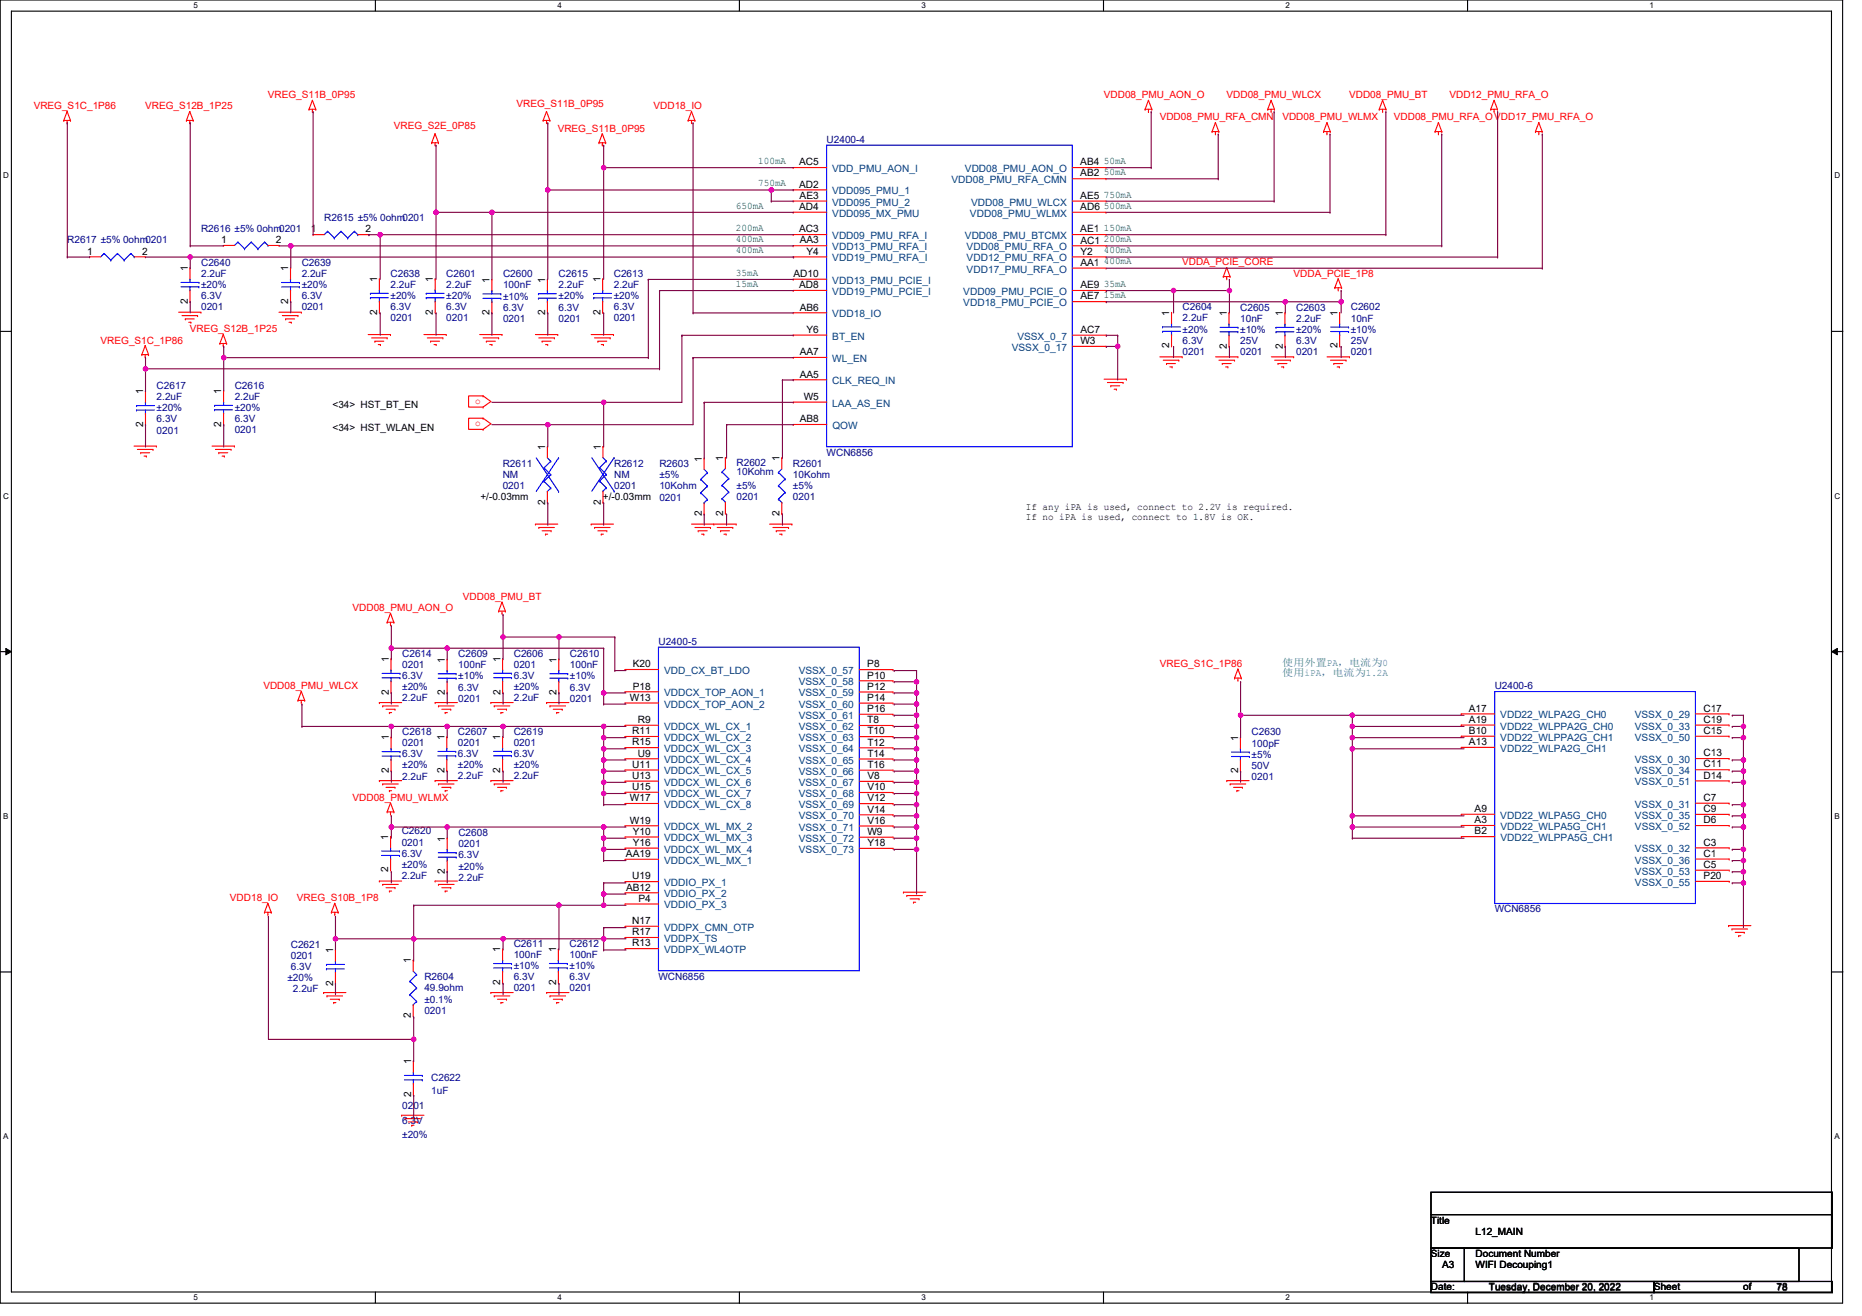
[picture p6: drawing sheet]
<svg xmlns="http://www.w3.org/2000/svg" width="297mm" height="210mm" viewBox="0 0 297 210" stroke-linecap="round" stroke-linejoin="round" font-family="sans-serif">
<defs><g id="words">
<g font-size="1.6" fill="#f00">
<text x="5.4" y="17.4">VREG_S1C_1P86</text>
<text x="23.2" y="17.4">VREG_S12B_1P25</text>
<text x="42.7" y="15.7">VREG_S11B_0P95</text>
<text x="82.4" y="17.1">VREG_S11B_0P95</text>
<text x="104.3" y="17.4">VDD18_IO</text>
<text x="176.1" y="15.7">VDD08_PMU_AON_O</text>
<text x="195.7" y="15.7">VDD08_PMU_WLCX</text>
<text x="215.2" y="15.7">VDD08_PMU_BT</text>
<text x="231.2" y="15.7">VDD12_PMU_RFA_O</text>
<text x="62.8" y="20.6">VREG_S2E_0P85</text>
<text x="89" y="21">VREG_S11B_0P95</text>
<text x="185" y="19.2">VDD08_PMU_RFA_CMN</text>
<text x="204.6" y="19.2">VDD08_PMU_WLMX</text>
<text x="222.4" y="19.2">VDD08_PMU_RFA_OVDD17_PMU_RFA_O</text>
<text x="188.6" y="42.3">VDDA_PCIE_CORE</text>
<text x="206.4" y="44.1">VDDA_PCIE_1P8</text>
<text x="30.3" y="53">VREG_S12B_1P25</text>
<text x="16" y="54.8">VREG_S1C_1P86</text>
<text x="75.8" y="64.4">o</text>
<text x="75.8" y="68">o</text>
<text x="73.9" y="95.7">VDD08_PMU_BT</text>
<text x="56.2" y="97.5">VDD08_PMU_AON_O</text>
<text x="185" y="106.4">VREG_S1C_1P86</text>
<text x="42" y="109.9">VDD08_PMU_WLCX</text>
<text x="56.2" y="127.7">VDD08_PMU_WLMX</text>
<text x="36.7" y="143.7">VDD18_IO</text>
<text x="47.4" y="143.7">VREG_S10B_1P8</text>
</g>
<g font-size="1.6" fill="#000080">
<text x="131.9" y="22.8">U2400-4</text>
<text x="51.7" y="35.3">R2615 ±5% 0ohm0201</text>
<text x="10.7" y="38.8">R2617 ±5% 0ohm0201</text>
<text x="32.1" y="37">R2616 ±5% 0ohm0201</text>
<text x="32.1" y="42.4">C2640</text>
<text x="32.1" y="44.2">2.2uF</text>
<text x="32.1" y="47.7">6.3V</text>
<text x="32.1" y="45.9">±20%</text>
<text x="48.1" y="42.4">C2639</text>
<text x="48.1" y="44.2">2.2uF</text>
<text x="48.1" y="47.7">6.3V</text>
<text x="48.1" y="46">±20%</text>
<text x="62.3" y="44.1">C2638</text>
<text x="62.3" y="45.9">2.2uF</text>
<text x="62.3" y="47.7">±20%</text>
<text x="71.2" y="44.1">C2601</text>
<text x="71.2" y="45.9">2.2uF</text>
<text x="71.2" y="47.7">±20%</text>
<text x="80.2" y="44.2">C2600</text>
<text x="80.2" y="46">100nF</text>
<text x="80.2" y="47.8">±10%</text>
<text x="89.1" y="44.2">C2615</text>
<text x="89.1" y="46">2.2uF</text>
<text x="89.1" y="47.8">±20%</text>
<text x="97.9" y="44.1">C2613</text>
<text x="97.9" y="45.9">2.2uF</text>
<text x="97.9" y="47.7">±20%</text>
<text x="32.1" y="49.5">0201</text>
<text x="48.1" y="49.5">0201</text>
<text x="62.3" y="51.2">0201</text>
<text x="62.3" y="49.5">6.3V</text>
<text x="71.2" y="51.2">0201</text>
<text x="71.2" y="49.5">6.3V</text>
<text x="80.2" y="51.3">0201</text>
<text x="80.2" y="49.6">6.3V</text>
<text x="89.1" y="51.3">0201</text>
<text x="89.1" y="49.5">6.3V</text>
<text x="97.9" y="51.3">0201</text>
<text x="97.9" y="49.5">6.3V</text>
<text x="188.7" y="49.5">C2604</text>
<text x="188.7" y="51.3">2.2uF</text>
<text x="188.7" y="53">±20%</text>
<text x="197.8" y="49.5">C2605</text>
<text x="197.8" y="51.3">10nF</text>
<text x="197.8" y="53.1">±10%</text>
<text x="206.8" y="49.6">C2603</text>
<text x="206.8" y="51.3">2.2uF</text>
<text x="206.8" y="53.1">±20%</text>
<text x="215.5" y="49.5">C2602</text>
<text x="215.5" y="51.3">10nF</text>
<text x="215.5" y="53.1">±10%</text>
<text x="188.7" y="56.6">0201</text>
<text x="188.7" y="54.8">6.3V</text>
<text x="197.8" y="56.7">0201</text>
<text x="197.8" y="54.9">25V</text>
<text x="206.8" y="56.7">0201</text>
<text x="206.8" y="54.9">6.3V</text>
<text x="215.5" y="56.6">0201</text>
<text x="215.5" y="54.9">25V</text>
<text x="25" y="62">C2617</text>
<text x="25" y="63.8">2.2uF</text>
<text x="25" y="65.6">±20%</text>
<text x="37.4" y="62">C2616</text>
<text x="37.4" y="63.8">2.2uF</text>
<text x="37.4" y="65.6">±20%</text>
<text x="25" y="69.2">0201</text>
<text x="25" y="67.4">6.3V</text>
<text x="37.4" y="69.1">0201</text>
<text x="37.4" y="67.3">6.3V</text>
<text x="80.2" y="74.5">R2611</text>
<text x="80.2" y="76.2">NM</text>
<text x="98" y="74.4">R2612</text>
<text x="98" y="76.2">NM</text>
<text x="98" y="78">0201</text>
<text x="105.2" y="74.5">R2603</text>
<text x="105.2" y="76.3">±5%</text>
<text x="117.5" y="74.4">R2602</text>
<text x="117.5" y="75.8">10Kohm</text>
<text x="117.5" y="78">±5%</text>
<text x="126.5" y="74.5">R2601</text>
<text x="126.5" y="76.2">10Kohm</text>
<text x="131.9" y="72.7">WCN6856</text>
<text x="80.2" y="78">0201</text>
<text x="105.2" y="78.1">10Kohm</text>
<text x="105.2" y="79.9">0201</text>
<text x="117.5" y="79.7">0201</text>
<text x="126.5" y="78">±5%</text>
<text x="126.5" y="79.8">0201</text>
<text x="64.2" y="104.7">C2614</text>
<text x="64.2" y="106.5">0201</text>
<text x="73.1" y="104.8">C2609</text>
<text x="73.1" y="106.6">100nF</text>
<text x="82" y="104.7">C2606</text>
<text x="82" y="106.5">0201</text>
<text x="90.9" y="104.8">C2610</text>
<text x="90.9" y="106.6">100nF</text>
<text x="105" y="102.9">U2400-5</text>
<text x="64.2" y="111.9">2.2uF</text>
<text x="64.2" y="108.3">6.3V</text>
<text x="64.2" y="110.1">±20%</text>
<text x="73.1" y="111.9">0201</text>
<text x="73.1" y="110.2">6.3V</text>
<text x="73.1" y="108.4">±10%</text>
<text x="82" y="111.8">2.2uF</text>
<text x="82" y="108.3">6.3V</text>
<text x="82" y="110.1">±20%</text>
<text x="90.9" y="111.9">0201</text>
<text x="90.9" y="110.1">6.3V</text>
<text x="90.9" y="108.4">±10%</text>
<text x="238.4" y="110">U2400-6</text>
<text x="64.2" y="117.2">C2618</text>
<text x="64.2" y="119">0201</text>
<text x="73.1" y="117.2">C2607</text>
<text x="73.1" y="119">0201</text>
<text x="82" y="117.2">C2619</text>
<text x="82" y="119">0201</text>
<text x="199.7" y="117.3">C2630</text>
<text x="199.7" y="119.1">100pF</text>
<text x="64.2" y="124.3">2.2uF</text>
<text x="64.2" y="120.8">6.3V</text>
<text x="64.2" y="122.6">±20%</text>
<text x="73.1" y="124.3">2.2uF</text>
<text x="73.1" y="120.8">6.3V</text>
<text x="73.1" y="122.5">±20%</text>
<text x="82" y="124.3">2.2uF</text>
<text x="82" y="120.7">6.3V</text>
<text x="82" y="122.5">±20%</text>
<text x="199.7" y="124.4">0201</text>
<text x="199.7" y="122.6">50V</text>
<text x="199.7" y="120.9">±5%</text>
<text x="64.1" y="133.1">C2620</text>
<text x="64.1" y="134.9">0201</text>
<text x="64.1" y="136.6">6.3V</text>
<text x="73.1" y="133.3">C2608</text>
<text x="73.1" y="135.1">0201</text>
<text x="73.1" y="136.9">6.3V</text>
<text x="64.1" y="140.2">2.2uF</text>
<text x="64.1" y="138.4">±20%</text>
<text x="73.1" y="140.5">2.2uF</text>
<text x="73.1" y="138.7">±20%</text>
<text x="238.4" y="145.5">WCN6856</text>
<text x="46.4" y="151.2">C2621</text>
<text x="46.4" y="152.9">0201</text>
<text x="46.4" y="154.7">6.3V</text>
<text x="82" y="151">C2611</text>
<text x="82" y="152.8">100nF</text>
<text x="82" y="154.6">±10%</text>
<text x="90.9" y="151">C2612</text>
<text x="90.9" y="152.8">100nF</text>
<text x="90.9" y="154.6">±10%</text>
<text x="45.8" y="156.5">±20%</text>
<text x="46.7" y="158.3">2.2uF</text>
<text x="67.7" y="156.3">R2604</text>
<text x="67.7" y="158.1">49.9ohm</text>
<text x="67.7" y="159.9">±0.1%</text>
<text x="67.7" y="161.7">0201</text>
<text x="82" y="158.1">0201</text>
<text x="82" y="156.4">6.3V</text>
<text x="90.9" y="158.1">0201</text>
<text x="90.9" y="156.4">6.3V</text>
<text x="105" y="156.3">WCN6856</text>
<text x="68.8" y="172.4">C2622</text>
<text x="64.2" y="176.9">0201</text>
<text x="64.2" y="179.2">6.3V</text>
<text x="68.8" y="174.6">1uF</text>
<text x="64.2" y="181.5">±20%</text>
</g>
<g font-size="1.6" fill="#008000">
<text x="121" y="26.2">100mA</text>
<text x="121" y="29.7">750mA</text>
<text x="176.1" y="26.2">50mA</text>
<text x="176.1" y="28">50mA</text>
<text x="117.4" y="33.3">650mA</text>
<text x="176.1" y="31.5">750mA</text>
<text x="176.1" y="33.3">500mA</text>
<text x="117.4" y="36.8">200mA</text>
<text x="117.4" y="38.6">400mA</text>
<text x="117.4" y="40.4">400mA</text>
<text x="176.1" y="36.8">150mA</text>
<text x="176.1" y="38.6">200mA</text>
<text x="176.1" y="40.4">400mA</text>
<text x="117.4" y="44">35mA</text>
<text x="117.4" y="45.7">15mA</text>
<text x="176.1" y="42.2">400mA</text>
<text x="176.1" y="45.7">35mA</text>
<text x="176.1" y="47.5">15mA</text>
</g>
<g font-size="1.6">
<text x="127.5" y="26.4">AC5</text>
<text x="127.5" y="29.9">AD2</text>
<text x="172.3" y="26.4">AB4</text>
<text x="172.3" y="28.1">AB2</text>
<text x="127.5" y="33.5">AD4</text>
<text x="127.6" y="31.7">AE3</text>
<text x="172.3" y="31.7">AE5</text>
<text x="172.3" y="33.5">AD6</text>
<text x="13.9" y="40.6">1</text>
<text x="22.7" y="40.6">2</text>
<text x="35.3" y="38.8">1</text>
<text x="44" y="38.8">2</text>
<text x="49.6" y="37.1">1</text>
<text x="58.3" y="37.1">2</text>
<text x="127.5" y="37.1">AC3</text>
<text x="127.6" y="38.8">AA3</text>
<text x="128.7" y="40.6">Y4</text>
<text x="172.3" y="37.1">AE1</text>
<text x="172.3" y="38.8">AC1</text>
<text x="172.3" y="40.6">Y2</text>
<text x="29.9" y="43.3" transform="rotate(-90 29.9 43.3)">1</text>
<text x="46" y="43.3" transform="rotate(-90 46 43.3)">1</text>
<text x="60.2" y="45" transform="rotate(-90 60.2 45)">1</text>
<text x="69.1" y="45" transform="rotate(-90 69.1 45)">1</text>
<text x="78.1" y="45.1" transform="rotate(-90 78.1 45.1)">1</text>
<text x="87" y="45.1" transform="rotate(-90 87 45.1)">1</text>
<text x="95.8" y="45" transform="rotate(-90 95.8 45)">1</text>
<text x="126.6" y="44.2">AD10</text>
<text x="127.5" y="46">AD8</text>
<text x="172.3" y="42.4">AA1</text>
<text x="172.3" y="46">AE9</text>
<text x="172.4" y="47.8">AE7</text>
<text x="29.9" y="48.4" transform="rotate(-90 29.9 48.4)">2</text>
<text x="46" y="48.4" transform="rotate(-90 46 48.4)">2</text>
<text x="60.2" y="50.2" transform="rotate(-90 60.2 50.2)">2</text>
<text x="69.1" y="50.2" transform="rotate(-90 69.1 50.2)">2</text>
<text x="78.1" y="50.3" transform="rotate(-90 78.1 50.3)">2</text>
<text x="87" y="50.2" transform="rotate(-90 87 50.2)">2</text>
<text x="95.8" y="50.2" transform="rotate(-90 95.8 50.2)">2</text>
<text x="127.6" y="49.5">AB6</text>
<text x="128.7" y="53.1">Y6</text>
<text x="172.4" y="53.1">AC7</text>
<text x="186.5" y="50.4" transform="rotate(-90 186.5 50.4)">1</text>
<text x="195.7" y="50.4" transform="rotate(-90 195.7 50.4)">1</text>
<text x="204.6" y="50.4" transform="rotate(-90 204.6 50.4)">1</text>
<text x="213.3" y="50.4" transform="rotate(-90 213.3 50.4)">1</text>
<text x="127.6" y="56.7">AA7</text>
<text x="172.4" y="54.9">W3</text>
<text x="186.5" y="55.5" transform="rotate(-90 186.5 55.5)">2</text>
<text x="195.7" y="55.6" transform="rotate(-90 195.7 55.6)">2</text>
<text x="204.6" y="55.6" transform="rotate(-90 204.6 55.6)">2</text>
<text x="213.4" y="55.6" transform="rotate(-90 213.4 55.6)">2</text>
<text x="22.8" y="62.9" transform="rotate(-90 22.8 62.9)">1</text>
<text x="35.3" y="62.9" transform="rotate(-90 35.3 62.9)">1</text>
<text x="53.1" y="65.1">&lt;34&gt; HST_BT_EN</text>
<text x="127.6" y="60.2">AA5</text>
<text x="128.2" y="63.8">W5</text>
<text x="22.8" y="68.1" transform="rotate(-90 22.8 68.1)">2</text>
<text x="35.3" y="68" transform="rotate(-90 35.3 68)">2</text>
<text x="53.1" y="68.7">&lt;34&gt; HST_WLAN_EN</text>
<text x="87" y="71.8" transform="rotate(-90 87 71.8)">1</text>
<text x="95.8" y="71.8" transform="rotate(-90 95.8 71.8)">1</text>
<text x="127.6" y="67.3">AB8</text>
<text x="112" y="73.6" transform="rotate(-90 112 73.6)">1</text>
<text x="115.4" y="73.5" transform="rotate(-90 115.4 73.5)">1</text>
<text x="124.4" y="73.6" transform="rotate(-90 124.4 73.6)">1</text>
<text x="76.6" y="79.8">+/-0.03mm</text>
<text x="87" y="80.5" transform="rotate(-90 87 80.5)">2</text>
<text x="95.8" y="80.5" transform="rotate(-90 95.8 80.5)">2</text>
<text x="96.2" y="79.8">+/-0.03mm</text>
<text x="112" y="82.3" transform="rotate(-90 112 82.3)">2</text>
<text x="115.4" y="82.2" transform="rotate(-90 115.4 82.2)">2</text>
<text x="124.4" y="82.3" transform="rotate(-90 124.4 82.3)">2</text>
<text x="163.6" y="81.3">If any iPA is used, connect to 2.2V is required.</text>
<text x="163.6" y="82.9">If no iPA is used, connect to 1.8V is OK.</text>
<text x="62" y="105.6" transform="rotate(-90 62 105.6)">1</text>
<text x="71" y="105.7" transform="rotate(-90 71 105.7)">1</text>
<text x="79.8" y="105.6" transform="rotate(-90 79.8 105.6)">1</text>
<text x="88.8" y="105.7" transform="rotate(-90 88.8 105.7)">1</text>
<text x="100.9" y="106.4">K20</text>
<text x="138.4" y="106.4">P8</text>
<text x="62" y="110.8" transform="rotate(-90 62 110.8)">2</text>
<text x="71" y="110.9" transform="rotate(-90 71 110.9)">2</text>
<text x="79.8" y="110.8" transform="rotate(-90 79.8 110.8)">2</text>
<text x="88.8" y="110.8" transform="rotate(-90 88.8 110.8)">2</text>
<text x="100.5" y="111.8">W13</text>
<text x="100.9" y="110">P18</text>
<text x="138.4" y="108.2">P10</text>
<text x="138.4" y="110">P12</text>
<text x="138.4" y="111.8">P14</text>
<text x="138.4" y="113.6">P16</text>
<text x="234.3" y="113.5">A17</text>
<text x="271.7" y="113.5">C17</text>
<text x="62" y="118.1" transform="rotate(-90 62 118.1)">1</text>
<text x="70.9" y="118.1" transform="rotate(-90 70.9 118.1)">1</text>
<text x="79.8" y="118.1" transform="rotate(-90 79.8 118.1)">1</text>
<text x="100.8" y="117.1">R11</text>
<text x="100.8" y="118.9">R15</text>
<text x="101.7" y="115.3">R9</text>
<text x="138.4" y="115.4">T8</text>
<text x="138.4" y="117.1">T10</text>
<text x="138.4" y="118.9">T12</text>
<text x="197.5" y="118.2" transform="rotate(-90 197.5 118.2)">1</text>
<text x="234.3" y="115.3">A19</text>
<text x="234.3" y="117.1">B10</text>
<text x="234.3" y="118.8">A13</text>
<text x="271.7" y="115.3">C19</text>
<text x="271.7" y="117.1">C15</text>
<text x="62" y="123.3" transform="rotate(-90 62 123.3)">2</text>
<text x="70.9" y="123.2" transform="rotate(-90 70.9 123.2)">2</text>
<text x="79.8" y="123.2" transform="rotate(-90 79.8 123.2)">2</text>
<text x="100.9" y="122.5">U11</text>
<text x="100.9" y="124.2">U13</text>
<text x="101.7" y="120.7">U9</text>
<text x="138.4" y="120.7">T14</text>
<text x="138.4" y="122.5">T16</text>
<text x="138.4" y="124.3">V8</text>
<text x="197.5" y="123.3" transform="rotate(-90 197.5 123.3)">2</text>
<text x="271.7" y="120.6">C13</text>
<text x="271.7" y="122.4">C11</text>
<text x="271.7" y="124.2">D14</text>
<text x="100.5" y="127.8">W17</text>
<text x="100.5" y="131.4">W19</text>
<text x="100.9" y="126">U15</text>
<text x="138.4" y="126">V10</text>
<text x="138.4" y="127.8">V12</text>
<text x="138.4" y="129.6">V14</text>
<text x="138.4" y="131.4">V16</text>
<text x="235.2" y="129.5">A9</text>
<text x="235.2" y="131.3">A3</text>
<text x="271.8" y="127.8">C7</text>
<text x="271.8" y="129.5">C9</text>
<text x="271.8" y="131.3">D6</text>
<text x="61.9" y="134" transform="rotate(-90 61.9 134)">1</text>
<text x="71" y="134.2" transform="rotate(-90 71 134.2)">1</text>
<text x="99.9" y="136.7">AA19</text>
<text x="100.9" y="133.1">Y10</text>
<text x="100.9" y="134.9">Y16</text>
<text x="138.4" y="133.2">W9</text>
<text x="138.4" y="135">Y18</text>
<text x="235.2" y="133.1">B2</text>
<text x="271.8" y="134.9">C3</text>
<text x="271.8" y="136.7">C1</text>
<text x="61.9" y="139.1" transform="rotate(-90 61.9 139.1)">2</text>
<text x="71" y="139.4" transform="rotate(-90 71 139.4)">2</text>
<text x="99.9" y="142">AB12</text>
<text x="100.9" y="140.3">U19</text>
<text x="101.8" y="143.8">P4</text>
<text x="271.8" y="138.4">C5</text>
<text x="271.8" y="140.2">P20</text>
<text x="100.9" y="147.4">N17</text>
<text x="100.9" y="149.2">R17</text>
<text x="53.2" y="152.1" transform="rotate(-90 53.2 152.1)">1</text>
<text x="65.6" y="153.7" transform="rotate(-90 65.6 153.7)">1</text>
<text x="79.8" y="151.9" transform="rotate(-90 79.8 151.9)">1</text>
<text x="88.7" y="151.9" transform="rotate(-90 88.7 151.9)">1</text>
<text x="100.9" y="151">R13</text>
<text x="53.2" y="157.2" transform="rotate(-90 53.2 157.2)">2</text>
<text x="79.8" y="157.1" transform="rotate(-90 79.8 157.1)">2</text>
<text x="88.7" y="157.1" transform="rotate(-90 88.7 157.1)">2</text>
<text x="65.6" y="162.4" transform="rotate(-90 65.6 162.4)">2</text>
<text x="65.6" y="169.8" transform="rotate(-90 65.6 169.8)">1</text>
<text x="65.6" y="174.9" transform="rotate(-90 65.6 174.9)">2</text>
<text x="228.3" y="195.2">Title</text>
<text x="235.4" y="196.9">L12_MAIN</text>
<text x="228.3" y="200.5">Size</text>
<text x="230.1" y="202.3">A3</text>
<text x="235.4" y="200.5">Document Number</text>
<text x="235.4" y="202.3">WIFI Decouping1</text>
<text x="228.3" y="205.8">Date:</text>
<text x="237.5" y="205.8">Tuesday, December 20, 2022</text>
<text x="263.9" y="205.8">Sheet</text>
<text x="278.1" y="205.8">of</text>
<text x="283.4" y="205.8">78</text>
</g>
<g font-size="1.6" fill="#004080">
<text x="132.8" y="27.4">VDD_PMU_AON_I</text>
<text x="151.8" y="29.2">VDD08_PMU_RFA_CMN</text>
<text x="153.9" y="27.4">VDD08_PMU_AON_O</text>
<text x="132.8" y="31">VDD095_PMU_1</text>
<text x="132.8" y="32.8">VDD095_PMU_2</text>
<text x="132.8" y="34.6">VDD095_MX_PMU</text>
<text x="154.7" y="34.6">VDD08_PMU_WLMX</text>
<text x="154.9" y="32.8">VDD08_PMU_WLCX</text>
<text x="132.8" y="38.1">VDD09_PMU_RFA_I</text>
<text x="132.8" y="39.9">VDD13_PMU_RFA_I</text>
<text x="132.8" y="41.7">VDD19_PMU_RFA_I</text>
<text x="153.9" y="38.1">VDD08_PMU_BTCMX</text>
<text x="154.2" y="39.9">VDD08_PMU_RFA_O</text>
<text x="154.2" y="41.7">VDD12_PMU_RFA_O</text>
<text x="132.8" y="45.3">VDD13_PMU_PCIE_I</text>
<text x="132.8" y="47">VDD19_PMU_PCIE_I</text>
<text x="153.7" y="47.1">VDD09_PMU_PCIE_O</text>
<text x="154.2" y="43.5">VDD17_PMU_RFA_O</text>
<text x="132.8" y="50.6">VDD18_IO</text>
<text x="153.7" y="48.8">VDD18_PMU_PCIE_O</text>
<text x="132.8" y="54.2">BT_EN</text>
<text x="132.8" y="57.7">WL_EN</text>
<text x="161.4" y="56">VSSX_0_17</text>
<text x="162.3" y="54.2">VSSX_0_7</text>
<text x="132.8" y="61.3">CLK_REQ_IN</text>
<text x="132.8" y="64.9">LAA_AS_EN</text>
<text x="132.8" y="68.4">QOW</text>
<text x="105.9" y="107.5">VDD_CX_BT_LDO</text>
<text x="127.4" y="107.5">VSSX_0_57</text>
<text x="105.9" y="111.1">VDDCX_TOP_AON_1</text>
<text x="105.9" y="112.8">VDDCX_TOP_AON_2</text>
<text x="127.4" y="109.3">VSSX_0_58</text>
<text x="127.4" y="111.1">VSSX_0_59</text>
<text x="127.4" y="112.9">VSSX_0_60</text>
<text x="105.9" y="116.4">VDDCX_WL_CX_1</text>
<text x="105.9" y="118.2">VDDCX_WL_CX_2</text>
<text x="105.9" y="120">VDDCX_WL_CX_3</text>
<text x="127.4" y="114.7">VSSX_0_61</text>
<text x="127.4" y="116.4">VSSX_0_62</text>
<text x="127.4" y="118.2">VSSX_0_63</text>
<text x="127.4" y="120">VSSX_0_64</text>
<text x="239.3" y="114.6">VDD22_WLPA2G_CH0</text>
<text x="239.3" y="116.4">VDD22_WLPPA2G_CH0</text>
<text x="239.3" y="118.1">VDD22_WLPPA2G_CH1</text>
<text x="239.3" y="119.9">VDD22_WLPA2G_CH1</text>
<text x="260.8" y="114.6">VSSX_0_29</text>
<text x="260.8" y="116.4">VSSX_0_33</text>
<text x="260.8" y="118.2">VSSX_0_50</text>
<text x="105.9" y="121.8">VDDCX_WL_CX_4</text>
<text x="105.9" y="123.5">VDDCX_WL_CX_5</text>
<text x="105.9" y="125.3">VDDCX_WL_CX_6</text>
<text x="127.4" y="121.8">VSSX_0_65</text>
<text x="127.4" y="123.6">VSSX_0_66</text>
<text x="127.4" y="125.3">VSSX_0_67</text>
<text x="260.8" y="121.7">VSSX_0_30</text>
<text x="260.8" y="123.5">VSSX_0_34</text>
<text x="260.8" y="125.3">VSSX_0_51</text>
<text x="105.9" y="127.1">VDDCX_WL_CX_7</text>
<text x="105.9" y="128.9">VDDCX_WL_CX_8</text>
<text x="127.4" y="127.1">VSSX_0_68</text>
<text x="127.4" y="128.9">VSSX_0_69</text>
<text x="127.4" y="130.7">VSSX_0_70</text>
<text x="239.3" y="130.6">VDD22_WLPA5G_CH0</text>
<text x="260.8" y="128.8">VSSX_0_31</text>
<text x="260.8" y="130.6">VSSX_0_35</text>
<text x="105.9" y="132.4">VDDCX_WL_MX_2</text>
<text x="105.9" y="134.2">VDDCX_WL_MX_3</text>
<text x="105.9" y="136">VDDCX_WL_MX_4</text>
<text x="106" y="137.8">VDDCX_WL_MX_1</text>
<text x="127.4" y="132.5">VSSX_0_71</text>
<text x="127.4" y="134.3">VSSX_0_72</text>
<text x="127.4" y="136">VSSX_0_73</text>
<text x="239.3" y="132.4">VDD22_WLPA5G_CH1</text>
<text x="239.3" y="134.2">VDD22_WLPPA5G_CH1</text>
<text x="260.8" y="132.4">VSSX_0_52</text>
<text x="260.8" y="136">VSSX_0_32</text>
<text x="260.8" y="137.7">VSSX_0_36</text>
<text x="106" y="141.3">VDDIO_PX_1</text>
<text x="106" y="143.1">VDDIO_PX_2</text>
<text x="260.8" y="139.5">VSSX_0_53</text>
<text x="260.8" y="141.3">VSSX_0_55</text>
<text x="106" y="144.9">VDDIO_PX_3</text>
<text x="106" y="148.5">VDDPX_CMN_OTP</text>
<text x="106" y="150.2">VDDPX_TS</text>
<text x="106" y="152">VDDPX_WL4OTP</text>
</g>
<g font-size="1.6" fill="#408080">
<text x="204.6" y="106.2">使用使级PA，电为为0</text>
<text x="204.6" y="107.8">使用iPA，电为为1.2A</text>
</g>
<g font-size="1.3">
<text x="30.9" y="1.3">5</text>
<text x="88.9" y="1.3">4</text>
<text x="147" y="1.3">3</text>
<text x="205.1" y="1.3">2</text>
<text x="263.2" y="1.3">1</text>
<text x=".5" y="28.5">D</text>
<text x="292.6" y="28.5">D</text>
<text x=".5" y="79.5">C</text>
<text x="292.7" y="79.5">C</text>
<text x=".5" y="130.6">B</text>
<text x="292.7" y="130.6">B</text>
<text x=".5" y="181.7">A</text>
<text x="292.7" y="181.7">A</text>
<text x="30.9" y="207.4">5</text>
<text x="88.9" y="207.4">4</text>
<text x="147" y="207.4">3</text>
<text x="205.1" y="207.4">2</text>
<text x="263.2" y="207.4">1</text>
</g>
</g></defs>
<path d="M0 0h293.9v207.9h-293.9zM1.8 1.8h290.4v204.3h-290.4z" fill="none" stroke="#000" stroke-width=".18"/>
<g fill="#fff">
<path d="M30.9 .2h.7v1.4h-.7z"/>
<path d="M30.9 206.3h.7v1.4h-.7z"/>
</g>
<path d="M59.9 0v1.8M59.9 206.1v1.8" fill="none" stroke="#000" stroke-width=".18"/>
<g fill="#fff">
<path d="M88.9 .2h.7v1.4h-.7z"/>
<path d="M88.9 206.3h.7v1.4h-.7z"/>
</g>
<path d="M118 0v1.8M118 206.1v1.8" fill="none" stroke="#000" stroke-width=".18"/>
<g fill="#fff">
<path d="M147 .2h.7v1.4h-.7z"/>
<path d="M147 206.3h.7v1.4h-.7z"/>
</g>
<path d="M176 0v1.8M176 206.1v1.8" fill="none" stroke="#000" stroke-width=".18"/>
<g fill="#fff">
<path d="M205.1 .2h.7v1.4h-.7z"/>
<path d="M205.1 206.3h.7v1.4h-.7z"/>
</g>
<path d="M234.1 0v1.8M234.1 206.1v1.8" fill="none" stroke="#000" stroke-width=".18"/>
<g fill="#fff">
<path d="M263.2 .2h.7v1.4h-.7z"/>
<path d="M263.2 206.3h.7v1.4h-.7z"/>
<path d="M.5 27.3h.9v1.4h-.9z"/>
<path d="M292.6 27.3h1v1.4h-1z"/>
<path d="M.5 78.4h.9v1.4h-.9z"/>
<path d="M292.7 78.4h.9v1.4h-.9z"/>
</g>
<path d="M0 52.9h1.8M292.2 52.9h1.8" fill="none" stroke="#000" stroke-width=".18"/>
<g fill="#fff">
<path d="M.5 129.5h.8v1.4h-.8z"/>
<path d="M292.7 129.5h.8v1.4h-.8z"/>
</g>
<path d="M0 103.9h1.8M292.2 103.9h1.8" fill="none" stroke="#000" stroke-width=".18"/>
<path d="M.9 103.4l.9 .5-.9 .5zM292.2 103.9l.9-.5v1z" fill="#000"/>
<path d="M.9 103.4l.9 .5-.9 .5zM292.2 103.9l.9-.5v1z" fill="none" stroke="#000" stroke-width=".16"/>
<g fill="#fff">
<path d="M.5 180.6h.8v1.4h-.8z"/>
<path d="M292.7 180.6h.8v1.4h-.8z"/>
</g>
<path d="M0 155h1.8M292.2 155h1.8M228.3 190.2h64v3.5h-64zM228.3 193.7h64v5.4h-64zM228.3 199.1h5.3v5.3h-5.3zM233.6 199.1h53.4v5.3h-53.4zM228.3 204.4h35.6v1.8h-35.6zM263.9 204.4h28.4v1.8h-28.4z" fill="none" stroke="#000" stroke-width=".18"/>
<g fill="none" stroke="#f00" stroke-width=".18">
<path d="M10.2 19.2h.1M10.2 19.2h1M10.7 19.6h.1M10.7 17.8h.1M10.7 19.2v.4M10.7 17.8l-.5 1.4M10.7 17.8l.5 1.4M11.2 19.2h.1M29.7 19.2h.1M29.7 19.2h1.1M30.3 19.6h.1M30.3 17.8h.1"/>
<path d="M30.3 19.2v.4M30.3 17.8l-.6 1.4M30.3 17.8l.5 1.4M30.8 19.2h.1M49.3 17.4h.1M49.3 17.4h1.1M49.8 17.8h.1M49.8 16h.1M49.8 17.4v.4M49.8 16l-.5 1.4M49.8 16l.6 1.4M50.4 17.4h.1"/>
<path d="M86.6 19.2h.1M86.6 19.2h1.1M87.2 19.6h.1M87.2 17.8h.1M87.2 19.2v.4M87.2 17.8l.5 1.4M87.2 17.8l-.6 1.4M87.7 19.2h.1M109.8 19.2h.1M109.8 19.2h1.1M110.3 19.6h.1M110.3 17.8h.1"/>
<path d="M110.3 19.2v.4M110.3 17.8l.6 1.4M110.3 17.8l-.5 1.4M110.9 19.2h.1M182.7 17.4h.1M182.7 17.4h1M183.2 17.8h.1M183.2 16h.1M183.2 17.4v.4M183.2 16l-.5 1.4M183.2 16l.5 1.4M183.7 17.4h.1"/>
<path d="M193.9 19.6h.1M193.9 19.6l-.5 1.4M193.9 19.6l.5 1.4M202.2 17.4h.1M202.2 17.4h1.1M202.8 17.8h.1M202.8 16h.1M202.8 17.4v.4M202.8 16l-.6 1.4M202.8 16l.5 1.4M203.3 17.4h.1M211.7 19.6h.1"/>
<path d="M211.7 19.6l-.6 1.4M211.7 19.6l.5 1.4M220 17.4h.1M220 17.4h1.1M220.6 17.8h.1M220.6 16h.1M220.6 17.4v.4M220.6 16l-.6 1.4M220.6 16l.5 1.4M221.1 17.4h.1M229.5 19.6h.1M229.5 19.6l-.6 1.4"/>
<path d="M229.5 19.6l.5 1.4M237.8 17.4h.1M237.8 17.4h1.1M238.3 17.8h.1M238.3 16h.1M238.3 17.4v.4M238.3 16l-.5 1.4M238.3 16l.6 1.4M238.9 17.4h.1M245.5 19.6h.1M245.5 19.6l-.6 1.4M245.5 19.6l.5 1.4"/>
<path d="M35.6 39.2h.1M35.6 39.2h1.8M42.8 39.2h1.7M44.5 39.2h.1M49.9 37.4h.1M49.9 37.4h1.8M57.1 37.4h1.8M58.9 37.4h.1M68.9 22.8h.1M68.9 22.8h1M69.4 23.1h.1M69.4 21.3h.1"/>
<path d="M69.4 22.8v.3M69.4 21.3l.5 1.5M69.4 21.3l-.5 1.5M69.9 22.8h.1M95.5 22.8h.1M95.5 22.8h1.1M96.1 23.1h.1M96.1 21.3h.1M96.1 22.8v.3M96.1 21.3l-.6 1.5M96.1 21.3l.5 1.5M96.6 22.8h.1"/>
<path d="M126.5 26.7h.1M126.5 26.7h5.4M126.5 30.3h.1M126.5 30.3h5.4M126.5 32.1h.1M126.5 32.1h5.4M126.5 33.8h.1M126.5 33.8h5.4M126.5 37.4h.1M126.5 37.4h5.4M126.5 39.2h.1M126.5 39.2h5.4"/>
<path d="M171.1 26.7h5.3M171.1 28.5h5.3M171.1 32.1h5.3M171.1 33.9h5.3M171.1 37.4h5.3M171.1 39.2h5.3M176.4 26.7h.1M176.4 28.5h.1M176.4 32.1h.1M176.4 33.9h.1M176.4 37.4h.1M176.4 39.2h.1"/>
<path d="M193.4 21h.1M193.4 21h1M193.9 21.3h.1M193.9 21v.3M194.4 21h.1M211.1 21h.1M211.1 21h1.1M211.7 21.3h.1M211.7 21v.3M212.2 21h.1M228.9 21h.1M228.9 21h1.1"/>
<path d="M229.5 21.3h.1M229.5 21v.3M230 21h.1M244.9 21h.1M244.9 21h1.1M245.5 21.3h.1M245.5 21v.3M246 21h.1M14.3 41h.1M14.3 41h1.8M21.4 41h1.8M22.6 56.6h.1"/>
<path d="M22.6 56.6h1.1M23.2 56.9h.1M23.2 55.1h.1M23.2 56.6v.3M23.2 55.1l-.6 1.5M23.2 55.1l.5 1.5M23.2 41h.1M23.7 56.6h.1M28.5 49.8h3.6M29 50.3h2.5M29.6 50.9h.1M29.6 50.9h1.4"/>
<path d="M30.1 51.4h.4M30.3 42.7h.1M30.3 42.7v1.8M30.3 48.1h.1M30.3 46.3v1.8M30.5 51.4h.1M31.5 50.3h.1M32.1 49.8h.1M35.1 54.8h.1M35.1 54.8h1M35.6 55.1h.1M35.6 53.4h.1"/>
<path d="M35.6 54.8v.3M35.6 53.4l-.5 1.4M35.6 53.4l.5 1.4M36.1 54.8h.1M44.5 49.8h3.6M45 50.3h2.5M45.6 50.9h.1M45.6 50.9h1.4M46.1 51.4h.4M46.3 42.7h.1M46.3 42.7v1.8M46.3 48.1h.1"/>
<path d="M46.3 46.3v1.8M46.5 51.4h.1M47.5 50.3h.1M48.1 49.8h.1M58.7 53.4h3.6M59.3 53.9h2.5M59.8 54.4h.1M59.8 54.4h1.4M60.3 55h.4M60.5 44.5h.1M60.5 44.5v1.8M60.5 49.8h.1"/>
<path d="M60.5 48v1.8M60.7 55h.1M61.8 53.9h.1M62.3 53.4h.1M67.6 53.4h3.6M68.2 53.9h2.5M68.7 54.4h.1M68.7 54.4h1.4M69.2 55h.4M69.4 44.5h.1M69.4 44.5v1.8M69.4 49.8h.1"/>
<path d="M69.4 48v1.8M69.6 55h.1M70.7 53.9h.1M71.2 53.4h.1M76.5 53.4h3.6M77.1 53.9h2.4M77.6 54.4h.1M77.6 54.4h1.4M78.1 55h.4M78.5 44.6h.1M78.5 44.6v1.7M78.5 49.9h.1"/>
<path d="M78.5 48.1v1.8M78.5 55h.1M79.5 53.9h.1M80.1 53.4h.1M85.4 53.4h3.6M86 53.9h2.4M86.5 54.4h.1M86.5 54.4h1.4M87 55h.4M87.3 44.5h.1M87.3 44.5v1.8M87.3 49.9h.1"/>
<path d="M87.3 48.1v1.8M87.4 55h.1M88.4 53.9h.1M89 53.4h.1M94.3 53.4h3.6M94.8 53.9h2.5M95.4 54.4h.1M95.4 54.4h1.4M95.9 55h.4M96.1 44.5h.1M96.1 44.5v1.8M96.1 49.8h.1"/>
<path d="M96.1 48v1.8M96.3 55h.1M97.3 53.9h.1M97.9 53.4h.1M126.5 41h.1M126.5 41h5.4M126.5 44.5h.1M126.5 44.5h5.4M126.5 46.3h.1M126.5 46.3h5.4M126.5 49.9h.1M126.5 49.9h5.4"/>
<path d="M126.5 53.5h.1M126.5 53.5h5.4M126.5 57h.1M126.5 57h5.4M171.1 41h5.3M171.1 42.8h5.3M171.1 46.3h5.3M171.1 48.1h5.4M171.1 53.5h5.4M171.1 55.2h5.4M176.4 41h.1M176.4 42.8h.1"/>
<path d="M176.4 46.3h.1M176.5 48.1h.1M176.5 53.5h.1M176.5 55.2h.1M185 56.9h3.6M185.6 57.5h2.4M186.1 58h.1M186.1 58h1.4M186.6 58.5h.4M186.9 49.8h.1M186.9 49.8v1.8M186.9 55.2h.1"/>
<path d="M186.9 53.4v1.8M187 58.5h.1M188 57.5h.1M188.6 56.9h.1M193.9 56.9h3.6M194.5 57.5h2.4M195 58h.1M195 58h1.4M195.2 44.1h.1M195.2 44.1h1M195.5 58.5h.4M195.7 44.5h.1"/>
<path d="M195.7 42.7h.1M195.7 44.1v.4M195.7 42.7l-.5 1.4M195.7 42.7l.5 1.4M195.9 58.5h.1M196.1 49.9h.1M196.1 49.9v1.8M196.1 55.2h.1M196.1 53.5v1.7M196.2 44.1h.1M196.9 57.5h.1M197.5 56.9h.1"/>
<path d="M202.8 56.9h3.6M203.4 57.5h2.4M203.9 58h.1M203.9 58h1.4M204.4 58.5h.4M204.8 58.5h.1M205 49.9h.1M205 49.9v1.8M205 55.2h.1M205 53.5v1.7M205.8 57.5h.1M206.4 56.9h.1"/>
<path d="M211.7 56.9h3.6M212.2 57.5h2.5M212.8 58h.1M212.8 58h1.4M212.9 45.9h.1M212.9 45.9h1.1M213.3 58.5h.4M213.5 46.2h.1M213.5 44.5h.1M213.5 44.5l.5 1.4M213.5 45.9v.3M213.5 44.5l-.6 1.4"/>
<path d="M213.7 58.5h.1M213.7 49.9h.1M213.7 49.9v1.7M213.7 55.2h.1M213.7 53.4v1.8M214 45.9h.1M214.7 57.5h.1M215.3 56.9h.1M21.4 71.1h3.5M21.9 71.7h2.5M22.4 72.2h.1M22.4 72.2h1.5"/>
<path d="M23 72.8h.3M23.2 62.4h.1M23.2 62.4v1.8M23.2 67.7h.1M23.2 65.9v1.8M23.3 72.8h.1M24.4 71.7h.1M24.9 71.1h.1M33.8 71.1h3.6M34.4 71.7h2.5M34.9 72.2h.1M34.9 72.2h1.4"/>
<path d="M35.4 72.8h.4M35.7 62.3h.1M35.7 62.3v1.8M35.7 67.7h.1M35.7 65.9v1.8M35.8 72.8h.1M36.9 71.7h.1M37.4 71.1h.1M77.1 63.1h.1M77.1 64.9h.1M77.1 63.1h-2.3v1.8h2.3M77.1 63.1l1.2 .9-1.2 .9"/>
<path d="M77.1 66.7h.1M77.1 68.5h.1M77.1 66.7h-2.3v1.8h2.3M77.1 66.7l1.2 .9-1.2 .9M87.3 71.3h.1M87.3 71.3v1.7M87.3 78.4v1.8M96.2 71.2h.1M96.2 71.2v1.8M96.2 78.3v1.8M112.3 73.1h.1M112.3 73.1v1.8"/>
<path d="M115.7 73h.1M115.7 73v1.7M124.7 73h.1M124.7 73v1.8M126.5 60.6h.1M126.5 60.6h5.4M126.5 64.1h.1M126.5 64.1h5.4M126.5 67.7h.1M126.5 67.7h5.4M176.1 60.5h3.6M176.7 61h2.5"/>
<path d="M177.2 61.5h.1M177.2 61.5h1.4M177.7 62.1h.4M178.1 62.1h.1M179.2 61h.1M179.7 60.5h.1M61.8 99.3h.1M61.8 99.3h1M62.3 99.6h.1M62.3 97.8h.1M62.3 99.3v.3M62.3 97.8l.5 1.5"/>
<path d="M62.3 97.8l-.5 1.5M62.8 99.3h.1M79.5 97.5h.1M79.5 97.5h1.1M80.1 97.8h.1M80.1 96.1h.1M80.1 97.5v.3M80.1 96.1l.5 1.4M80.1 96.1l-.6 1.4M80.6 97.5h.1M85.4 83.6h.1M85.4 83.6h3.6"/>
<path d="M86 84.1h.1M86 84.1h2.4M86.5 84.7h1.4M87 85.2h.1M87 85.2h.4M87.3 80.2h.1M87.9 84.7h.1M94.3 83.6h.1M94.3 83.6h3.6M94.8 84.1h.1M94.8 84.1h2.5M95.4 84.7h1.4"/>
<path d="M95.9 85.2h.1M95.9 85.2h.4M96.2 80.1h.1M96.8 84.7h.1M110.3 83.6h7.1M110.9 84.1h2.4M111.4 84.7h.1M111.4 84.7h1.4M111.9 85.2h.4M112.3 85.2h.1M112.3 82h.1M112.3 80.2v1.8"/>
<path d="M113.3 84.1h.1M113.9 83.6h.1M114.4 84.1h2.5M114.9 84.7h.1M114.9 84.7h1.5M115.5 85.2h.3M115.7 81.9h.1M115.7 80.1v1.8M115.8 85.2h.1M116.9 84.1h.1M117.4 83.6h.1M122.8 83.6h3.5"/>
<path d="M123.3 84.1h2.5M123.8 84.7h.1M123.8 84.7h1.5M124.4 85.2h.3M124.7 81.9h.1M124.7 80.2v1.7M124.7 85.2h.1M125.8 84.1h.1M126.3 83.6h.1M47.5 111.7h.1M47.5 111.7h1.1M48.1 112.1h.1"/>
<path d="M48.1 110.3h.1M48.1 111.7v.4M48.1 110.3l.5 1.4M48.1 110.3l-.6 1.4M48.6 111.7h.1M60.5 112.1h.1M60.5 112.1h3.6M61.1 112.6h.1M61.1 112.6h2.4M61.6 113.1h1.4M62.1 113.7h.1M62.1 113.7h.4"/>
<path d="M62.4 105.1h.1M62.4 105.1v1.8M62.4 110.4h.1M62.4 108.7v1.7M62.4 117.6h.1M62.4 117.6v1.8M63 113.1h.1M69.4 112.1h.1M69.4 112.1h3.6M69.9 112.6h.1M69.9 112.6h2.5M70.5 113.1h1.4"/>
<path d="M71 113.7h.1M71 113.7h.4M71.3 117.5h.1M71.3 117.5v1.8M71.3 105.2h.1M71.3 105.2v1.7M71.3 110.5h.1M71.3 108.7v1.8M71.9 113.1h.1M78.3 112.1h.1M78.3 112.1h3.6M78.8 112.6h.1"/>
<path d="M78.8 112.6h2.5M79.4 113.1h1.4M79.9 113.7h.1M79.9 113.7h.4M80.2 117.5h.1M80.2 117.5v1.8M80.2 105.1h.1M80.2 105.1v1.8M80.2 110.4h.1M80.2 108.6v1.8M80.8 113.1h.1M87.2 112.1h.1"/>
<path d="M87.2 112.1h3.6M87.7 112.6h.1M87.7 112.6h2.5M88.3 113.1h1.4M88.8 113.7h.1M88.8 113.7h.4M89.1 105.1h.1M89.1 105.1v1.8M89.1 110.5h.1M89.1 108.7v1.8M89.7 113.1h.1M99.7 106.8h.1"/>
<path d="M99.7 106.8h5.3M99.7 110.3h.1M99.7 110.3h5.3M99.7 112.1h.1M99.7 112.1h5.3M99.7 115.7h.1M99.7 115.7h5.3M99.7 117.5h.1M99.7 117.5h5.3M99.7 119.2h.1M99.7 119.2h5.3M137.1 106.8h5.4"/>
<path d="M137.1 108.6h5.4M137.1 110.4h5.4M137.1 112.2h5.4M137.1 113.9h5.4M137.1 115.7h5.4M137.1 117.5h5.4M137.1 119.3h5.4M142.5 106.8h.1M142.5 108.6h.1M142.5 110.4h.1M142.5 112.2h.1M142.5 113.9h.1"/>
<path d="M142.5 115.7h.1M142.5 117.5h.1M142.5 119.3h.1M196.9 108.2h.1M196.9 108.2h1.1M197.5 108.5h.1M197.5 106.7h.1M197.5 108.2v.3M197.5 106.7l-.6 1.5M197.5 106.7l.5 1.5M197.9 117.6h.1M197.9 117.6v1.8"/>
<path d="M198 108.2h.1M233.1 113.9h.1M233.1 113.9h5.3M233.1 115.6h.1M233.1 115.6h5.3M233.1 117.4h.1M233.1 117.4h5.3M233.1 119.2h.1M233.1 119.2h5.4M270.5 113.9h5.3M270.5 115.7h5.3M270.5 117.4h5.3"/>
<path d="M275.8 113.9h.1M275.8 115.7h.1M275.8 117.4h.1M60.5 124.5h.1M60.5 124.5h3.6M61.1 125.1h.1M61.1 125.1h2.4M61.6 125.6h1.4M61.8 129.5h.1M61.8 129.5h1M62.1 126.1h.1M62.1 126.1h.4"/>
<path d="M62.3 129.9h.1M62.3 128.1h.1M62.3 129.5v.4M62.3 128.1l.5 1.4M62.3 128.1l-.5 1.4M62.3 133.4h.1M62.3 133.4v1.8M62.3 138.8h.1M62.3 137v1.8M62.4 122.9h.1M62.4 121.1v1.8M62.8 129.5h.1"/>
<path d="M63 125.6h.1M69.4 124.5h.1M69.4 124.5h3.6M69.9 125.1h.1M69.9 125.1h2.5M70.5 125.6h1.4M71 126.1h.1M71 126.1h.4M71.3 122.9h.1M71.3 121.1v1.8M71.3 133.7h.1M71.3 133.7v1.8"/>
<path d="M71.3 139h.1M71.3 137.3v1.7M71.9 125.6h.1M78.3 124.5h.1M78.3 124.5h3.6M78.8 125.1h.1M78.8 125.1h2.5M79.4 125.6h1.4M79.9 126.1h.1M79.9 126.1h.4M80.2 122.9h.1M80.2 121.1v1.8"/>
<path d="M80.8 125.6h.1M99.7 121h.1M99.7 121h5.4M99.7 122.8h.1M99.7 122.8h5.4M99.7 124.6h.1M99.7 124.6h5.4M99.7 126.4h.1M99.7 126.4h5.4M99.7 128.2h.1M99.7 128.2h5.4M99.7 131.7h.1"/>
<path d="M99.7 131.7h5.4M99.7 133.5h.1M99.7 133.5h5.4M99.7 135.3h.1M99.7 135.3h5.4M99.7 137.1h.1M99.7 137.1h5.4M137.1 121.1h5.4M137.1 122.8h5.4M137.1 124.6h5.4M137.1 126.4h5.4M137.1 128.2h5.4"/>
<path d="M137.1 130h5.4M137.1 131.7h5.4M137.1 133.5h5.4M137.1 135.3h5.4M142.5 121.1h.1M142.5 122.8h.1M142.5 124.6h.1M142.5 126.4h.1M142.5 128.2h.1M142.5 130h.1M142.5 131.7h.1M142.5 133.5h.1"/>
<path d="M142.5 135.3h.1M195.7 124.5h.1M195.7 124.5h3.6M196.2 125.1h.1M196.2 125.1h2.5M196.8 125.6h1.4M197.3 126.1h.1M197.3 126.1h.4M197.9 123h.1M197.9 121.2v1.8M198.2 125.6h.1M233.1 129.9h.1"/>
<path d="M233.1 129.9h5.4M233.1 131.7h.1M233.1 131.7h5.4M233.1 133.4h.1M233.1 133.4h5.4M270.5 121h5.3M270.5 122.8h5.3M270.5 124.6h5.3M270.5 128.1h5.3M270.5 129.9h5.3M270.5 131.7h5.3M270.5 135.2h5.4"/>
<path d="M270.5 137h5.4M270.5 138.8h5.4M275.8 121h.1M275.8 122.8h.1M275.8 124.6h.1M275.8 128.1h.1M275.8 129.9h.1M275.8 131.7h.1M275.9 135.2h.1M275.9 137h.1M275.9 138.8h.1M42.2 145.5h.1"/>
<path d="M42.2 145.5h1.1M42.7 145.9h.1M42.7 144.1h.1M42.7 145.5v.4M42.7 144.1l.6 1.4M42.7 144.1l-.5 1.4M43.3 145.5h.1M51.6 158.3h.1M51.6 158.3h3.6M52.2 158.9h.1M52.2 158.9h2.4M52.7 159.4h1.4"/>
<path d="M52.9 145.5h.1M52.9 145.5h1M53.2 159.9h.1M53.2 159.9h.4M53.4 145.9h.1M53.4 144.1h.1M53.4 145.5v.4M53.4 144.1l.5 1.4M53.4 144.1l-.5 1.4M53.5 151.5h.1M53.5 151.5v1.8M53.5 156.9h.1"/>
<path d="M53.5 155.1v1.8M53.9 145.5h.1M54.1 159.4h.1M60.5 140.5h.1M60.5 140.5h3.6M61.1 141.1h.1M61.1 141.1h2.4M61.6 141.6h1.4M62.1 142.1h.1M62.1 142.1h.4M63 141.6h.1M65.9 153.1h.1"/>
<path d="M65.9 153.1v1.8M69.4 140.5h.1M69.4 140.5h3.6M69.9 141.1h.1M69.9 141.1h2.5M70.5 141.6h1.4M71 142.1h.1M71 142.1h.4M71.9 141.6h.1M78.3 158.3h.1M78.3 158.3h3.6M78.8 158.9h.1"/>
<path d="M78.8 158.9h2.5M79.4 159.4h1.4M79.9 159.9h.1M79.9 159.9h.4M80.2 151.4h.1M80.2 151.4v1.8M80.2 156.7h.1M80.2 154.9v1.8M80.8 159.4h.1M87.2 158.3h.1M87.2 158.3h3.6M87.7 158.9h.1"/>
<path d="M87.7 158.9h2.5M88.3 159.4h1.4M88.8 159.9h.1M88.8 159.9h.4M89.1 151.4h.1M89.1 151.4v1.7M89.1 156.7h.1M89.1 154.9v1.8M89.7 159.4h.1M99.7 140.6h.1M99.7 140.6h5.4M99.7 142.4h.1"/>
<path d="M99.7 142.4h5.4M99.7 144.2h.1M99.7 144.2h5.4M99.7 147.7h.1M99.7 147.7h5.4M99.7 149.5h.1M99.7 149.5h5.4M99.7 151.3h.1M99.7 151.3h5.4M144.1 142.3h.1M144.1 142.3h3.6M144.7 142.8h.1"/>
<path d="M144.7 142.8h2.4M145.2 143.4h1.4M145.7 143.9h.1M145.7 143.9h.4M146.6 143.4h.1M270.5 140.6h5.4M275.8 147.6h.1M275.8 147.6h3.5M275.9 140.6h.1M276.3 148.2h.1M276.3 148.2h2.5M276.8 148.7h1.5"/>
<path d="M277.4 149.2h.1M277.4 149.2h.3M278.3 148.7h.1M64.1 177.9h.1M64.1 177.9h3.5M64.6 178.4h.1M64.6 178.4h2.5M65.1 179h1.5M65.7 179.5h.1M65.7 179.5h.3M65.9 162h.1M65.9 160.3v1.7"/>
<path d="M65.9 169.2h.1M65.9 169.2v1.8M65.9 174.6h.1M65.9 172.8v1.8M66.6 179h.1"/>
</g>
<g fill="none" stroke="#00f" stroke-width=".18">
<path d="M37.9 38.6h.1M37.9 38.6l-.5 .6M37.9 38.6l1.1 1.1M39 39.7h.1M40.1 38.6h.1M40.1 38.6l-1.1 1.1M40.1 38.6l1 1.1M41.1 39.7h.1M42.2 38.6h.1M42.2 38.6l-1.1 1.1M42.2 38.6l.5 .6M42.7 39.2h.1"/>
<path d="M52.3 36.9h.1M52.3 36.9l-.6 .5M52.3 36.9l1 1.1M53.3 38h.1M54.4 36.9h.1M54.4 36.9l-1.1 1.1M54.4 36.9l1.1 1.1M55.5 38h.1M56.5 36.9h.1M56.5 36.9l-1 1.1M56.5 36.9l.6 .5M57.1 37.4h.1"/>
<path d="M131.9 23.2h39.2v48.1h-39.2zM16.6 40.4h.1M16.6 40.4l-.5 .6M16.6 40.4l1.1 1.1M17.7 41.5h.1M18.7 40.4h.1M18.7 40.4l-1 1.1M18.7 40.4l1.1 1.1M19.8 41.5h.1M20.9 40.4h.1M20.9 40.4l-1.1 1.1M20.9 40.4l.5 .6"/>
<path d="M21.4 41h.1M28.9 45h2.8M28.9 45.8h2.8M30.3 44.5h.1M30.3 46.3h.1M30.3 44.5v.5M30.3 45.8v.5M31.7 45h.1M31.7 45.8h.1M44.9 45.1h2.9M44.9 45.8h2.9M46.3 44.5h.1"/>
<path d="M46.3 46.3h.1M46.3 44.5v.6M46.3 45.8v.5M47.8 45.1h.1M47.8 45.8h.1M59.1 46.8h.1M59.1 47.5h.1M59.1 46.8h2.8M59.1 47.5h2.8M60.5 46.3h.1M60.5 48h.1M60.5 46.3v.5"/>
<path d="M60.5 47.5v.5M68 46.8h.1M68 47.5h.1M68 46.8h2.8M68 47.5h2.8M69.4 46.3h.1M69.4 48h.1M69.4 46.3v.5M69.4 47.5v.5M77 47.6h2.9M77 46.9h2.9M78.5 46.3h.1"/>
<path d="M78.5 48.1h.1M78.5 46.3v.6M78.5 47.6v.5M79.9 46.9h.1M79.9 47.6h.1M85.9 46.9h.1M85.9 47.6h.1M85.9 46.9h2.9M85.9 47.6h2.9M87.3 46.3h.1M87.3 48.1h.1M87.3 46.3v.6"/>
<path d="M87.3 47.6v.5M94.7 46.8h.1M94.7 47.5h.1M94.7 47.5h2.9M94.7 46.8h2.9M96.1 46.3h.1M96.1 48h.1M96.1 46.3v.5M96.1 47.5v.5M185.5 52.1h.1M185.5 52.8h.1M185.5 52.1h2.8"/>
<path d="M185.5 52.8h2.8M186.9 51.6h.1M186.9 53.4h.1M186.9 51.6v.5M186.9 52.8v.6M194.6 52.2h2.9M194.6 52.9h2.9M196.1 51.7h.1M196.1 53.5h.1M196.1 51.7v.5M196.1 52.9v.6M197.5 52.2h.1"/>
<path d="M197.5 52.9h.1M203.6 52.2h.1M203.6 52.9h.1M203.6 52.2h2.8M203.6 52.9h2.8M205 51.7h.1M205 53.5h.1M205 51.7v.5M205 52.9v.6M212.3 52.2h2.8M212.3 52.9h2.8M213.7 51.6h.1"/>
<path d="M213.7 53.4h.1M213.7 51.6v.6M213.7 52.9v.5M215.1 52.2h.1M215.1 52.9h.1M21.8 64.7h.1M21.8 65.4h.1M21.8 64.7h2.8M21.8 65.4h2.8M23.2 64.2h.1M23.2 65.9h.1M23.2 64.2v.5"/>
<path d="M23.2 65.4v.5M34.2 64.7h.1M34.2 65.4h.1M34.2 64.7h2.9M34.2 65.4h2.9M35.7 64.1h.1M35.7 65.9h.1M35.7 64.1v.6M35.7 65.4v.5M85.5 73l3.6 5.4M86.8 74.6h.1M86.8 76.8h.1"/>
<path d="M86.8 74.6l1.1 1.1M86.8 76.8l1.1 1M87.3 78.4h.1M87.3 73l.6 .6M87.9 73.6h.1M87.9 75.7h.1M87.9 77.8h.1M87.9 73.6l-1.1 1M87.9 75.7l-1.1 1.1M87.9 77.8l-.6 .6M89.1 73h.1M89.1 78.4h.1"/>
<path d="M89.1 73l-3.6 5.4M94.4 73l3.6 5.3M95.6 74.6h.1M95.6 76.7h.1M95.6 74.6l1.1 1.1M95.6 76.7l1.1 1.1M96.2 78.3h.1M96.2 73l.5 .5M96.7 73.5h.1M96.7 75.7h.1M96.7 77.8h.1M96.7 73.5l-1.1 1.1"/>
<path d="M96.7 75.7l-1.1 1M96.7 77.8l-.5 .5M98 73h.1M98 78.3h.1M98 73l-3.6 5.3M111.8 76.5h.1M111.8 78.6h.1M111.8 76.5l1.1 1M111.8 78.6l1.1 1.1M112.3 74.9l.6 .5M112.9 75.4h.1M112.9 77.5h.1"/>
<path d="M112.9 79.7h.1M112.9 75.4l-1.1 1.1M112.9 77.5l-1.1 1.1M112.9 79.7l-.6 .5M115.2 75.3h.1M115.2 77.4h.1M115.2 79.5h.1M115.2 75.3l1.1 1M115.2 77.4l1.1 1.1M115.2 79.5l.5 .6M115.7 74.7l-.5 .6M116.3 76.3h.1"/>
<path d="M116.3 78.5h.1M116.3 76.3l-1.1 1.1M116.3 78.5l-1.1 1M124.2 75.3h.1M124.2 77.5h.1M124.2 79.6h.1M124.2 75.3l1.1 1.1M124.2 77.5l1.1 1M124.2 79.6l.5 .5M124.7 74.8l-.5 .5M125.3 76.4h.1M125.3 78.5h.1"/>
<path d="M125.3 76.4l-1.1 1.1M125.3 78.5l-1.1 1.1M112.3 80.2h.1M115.7 80.1h.1M124.7 80.1h.1M61 107.4h2.8M61 108.1h2.8M61 119.9h2.8M62.4 106.9h.1M62.4 108.6h.1M62.4 106.9v.5M62.4 108.1v.5"/>
<path d="M62.4 119.4h.1M62.4 119.4v.5M63.8 107.4h.1M63.8 108.1h.1M63.8 119.9h.1M69.8 119.9h2.9M69.9 108.2h2.9M69.9 107.5h2.9M71.3 119.3h.1M71.3 119.3v.6M71.3 106.9h.1M71.3 108.7h.1"/>
<path d="M71.3 106.9v.6M71.3 108.2v.5M72.7 119.9h.1M72.8 107.5h.1M72.8 108.2h.1M78.7 119.8h2.9M78.7 107.4h2.9M78.7 108.1h2.9M80.2 119.3h.1M80.2 119.3v.5M80.2 106.9h.1M80.2 108.6h.1"/>
<path d="M80.2 106.9v.5M80.2 108.1v.5M81.6 119.8h.1M81.6 107.4h.1M81.6 108.1h.1M87.7 107.5h2.9M87.7 108.2h2.9M89.1 106.9h.1M89.1 108.7h.1M89.1 106.9v.6M89.1 108.2v.5M90.6 107.5h.1"/>
<path d="M90.6 108.2h.1M105 103.2h32.1v51.6h-32.1zM196.5 120h2.8M197.9 119.4h.1M197.9 119.4v.6M199.3 120h.1M238.4 110.3h32.1v33.8h-32.1zM60.9 135.7h2.8M60.9 136.4h2.8M61 120.6h2.8M62.3 135.2h.1M62.3 137h.1"/>
<path d="M62.3 135.2v.5M62.3 136.4v.6M62.4 121.1h.1M62.4 120.6v.5M63.7 135.7h.1M63.7 136.4h.1M63.8 120.6h.1M69.8 120.6h2.9M69.9 136h2.9M69.9 136.7h2.9M71.3 121.1h.1M71.3 120.6v.5"/>
<path d="M71.3 135.5h.1M71.3 137.3h.1M71.3 135.5v.5M71.3 136.7v.6M72.7 120.6h.1M72.8 136h.1M72.8 136.7h.1M78.7 120.5h2.9M80.2 121.1h.1M80.2 120.5v.6M81.6 120.5h.1M196.5 120.7h2.8"/>
<path d="M197.9 121.2h.1M197.9 120.7v.5M199.3 120.7h.1M52.1 153.8h.1M52.1 154.5h.1M52.1 153.8h2.8M52.1 154.5h2.8M53.5 153.3h.1M53.5 155.1h.1M53.5 153.3v.5M53.5 154.5v.6M65.4 156.5h.1"/>
<path d="M65.4 158.7h.1M65.4 156.5l1.1 1.1M65.4 158.7l1.1 1M65.9 154.9l.6 .6M66.5 155.5h.1M66.5 157.6h.1M66.5 159.7h.1M66.5 155.5l-1.1 1M66.5 157.6l-1.1 1.1M66.5 159.7l-.6 .6M78.7 154.4h2.9M78.7 153.7h2.9"/>
<path d="M80.2 153.1h.1M80.2 154.9h.1M80.2 153.1v.6M80.2 154.4v.5M81.6 153.7h.1M81.6 154.4h.1M87.6 153.7h2.9M87.6 154.4h2.9M89.1 153.1h.1M89.1 154.9h.1M89.1 153.1v.6M89.1 154.4v.5"/>
<path d="M90.5 153.7h.1M90.5 154.4h.1M64.5 171.5h2.9M64.5 172.2h2.9M65.9 160.3h.1M65.9 171h.1M65.9 172.8h.1M65.9 171v.5M65.9 172.2v.6M67.4 171.5h.1M67.4 172.2h.1"/>
</g>
<g fill="none" stroke="#800040" stroke-width=".18">
<path d="M10.7 19.6h.1M10.7 19.6v21.4M50 17.8h.1M50 17.8v19.6M87.4 19.6h.1M87.4 19.6v10.7M183.6 17.8h.1M183.6 17.8v8.9M203.3 17.8h.1M203.3 17.8v14.3M221.1 17.8h.1M221.1 17.8v19.6"/>
<path d="M238.9 17.8h.1M238.9 17.8v23.2"/>
</g>
<circle cx="87.4" cy="30.3" r=".35" fill="#f0f"/>
<circle cx="87.4" cy="30.3" r=".35" fill="none" stroke="#f0f" stroke-width=".18"/>
<g fill="none" stroke="#800040" stroke-width=".18">
<path d="M30.3 19.6h.1M30.3 19.6v19.6M110.6 19.6h.1M110.6 19.6v30.3M69.6 23.2h.1M69.6 23.2v10.7M96.3 23.2h.1M96.3 26.7h.1M96.3 23.2v21.4M194.3 21.4h.1M194.3 21.4v7.1M212.2 21.4h.1"/>
<path d="M212.2 21.4v12.5M230 21.4h.1M230 21.4v17.8M246 21.4h.1M246 21.4v21.4"/>
</g>
<circle cx="96.3" cy="26.7" r=".35" fill="#f0f"/>
<circle cx="96.3" cy="26.7" r=".35" fill="none" stroke="#f0f" stroke-width=".18"/>
<path d="M87.4 30.3h.1M87.4 30.3v14.3M87.4 30.3h35.6M96.3 26.7h.1M96.3 26.7h30.3M176.5 26.7h7.1M176.5 28.5h17.8M183.6 26.7h.1M194.3 28.5h.1" fill="none" stroke="#800040" stroke-width=".18"/>
<circle cx="123" cy="30.3" r=".35" fill="#f0f"/>
<circle cx="123" cy="30.3" r=".35" fill="none" stroke="#f0f" stroke-width=".18"/>
<path d="M69.6 33.9h.1M69.6 33.9v10.7M69.6 33.9h8.9M123 30.3h.1M123 32.1h.1M123 30.3h3.6M123 30.3v1.8M123 32.1h3.6M176.5 32.1h26.8M203.3 32.1h.1" fill="none" stroke="#800040" stroke-width=".18"/>
<circle cx="78.5" cy="33.9" r=".35" fill="#f0f"/>
<circle cx="78.5" cy="33.9" r=".35" fill="none" stroke="#f0f" stroke-width=".18"/>
<circle cx="69.6" cy="33.9" r=".35" fill="#f0f"/>
<circle cx="69.6" cy="33.9" r=".35" fill="none" stroke="#f0f" stroke-width=".18"/>
<path d="M58.9 37.4h.1M58.9 37.4h67.7M60.6 37.4h.1M78.5 33.9h.1M78.5 33.9v10.7M78.5 33.9h48.1M176.5 33.9h35.7M212.2 33.9h.1" fill="none" stroke="#800040" stroke-width=".18"/>
<circle cx="60.6" cy="37.4" r=".35" fill="#f0f"/>
<circle cx="60.6" cy="37.4" r=".35" fill="none" stroke="#f0f" stroke-width=".18"/>
<path d="M30.3 39.2h.1M30.3 39.2h5.4M44.6 39.2h82M46.4 39.2h.1M60.6 37.4h.1M60.6 37.4v7.2M176.5 37.4h44.6M221.1 37.4h.1" fill="none" stroke="#800040" stroke-width=".18"/>
<circle cx="46.4" cy="39.2" r=".35" fill="#f0f"/>
<circle cx="46.4" cy="39.2" r=".35" fill="none" stroke="#f0f" stroke-width=".18"/>
<path d="M46.4 39.2h.1M46.4 39.2v3.6M176.5 39.2h53.5M230 39.2h.1M10.7 41h.1M10.7 41h3.6M23.2 41h103.4M30.3 41h.1M30.3 41v1.8M126.6 41h.1" fill="none" stroke="#800040" stroke-width=".18"/>
<circle cx="30.3" cy="41" r=".35" fill="#f0f"/>
<circle cx="30.3" cy="41" r=".35" fill="none" stroke="#f0f" stroke-width=".18"/>
<g fill="none" stroke="#800040" stroke-width=".18">
<path d="M103.4 44.6h.1M103.4 44.6v12.4M103.4 44.6h23.2M105.2 46.3h.1M105.2 46.3v12.5M105.2 46.3h21.4M176.5 46.3h.1M176.5 41h62.4M176.5 42.8h69.5M176.5 46.3h10.7M196.1 44.6h.1M196.1 44.6v1.7"/>
<path d="M238.9 41h.1M246 42.8h.1"/>
</g>
<circle cx="187.2" cy="46.3" r=".35" fill="#f0f"/>
<circle cx="187.2" cy="46.3" r=".35" fill="none" stroke="#f0f" stroke-width=".18"/>
<path d="M187.2 46.3h.1M187.2 46.3v3.6M187.2 46.3h8.9M196.1 46.3h.1M196.1 46.3v3.6" fill="none" stroke="#800040" stroke-width=".18"/>
<circle cx="196.1" cy="46.3" r=".35" fill="#f0f"/>
<circle cx="196.1" cy="46.3" r=".35" fill="none" stroke="#f0f" stroke-width=".18"/>
<path d="M30.3 48.1h.1M30.3 48.1v1.8M46.4 48.1h.1M46.4 48.1v1.8M176.5 48.1h.1M176.5 48.1h28.5M214 46.3h.1M214 46.3v1.8" fill="none" stroke="#800040" stroke-width=".18"/>
<circle cx="205" cy="48.1" r=".35" fill="#f0f"/>
<circle cx="205" cy="48.1" r=".35" fill="none" stroke="#f0f" stroke-width=".18"/>
<path d="M205 48.1h.1M205 48.1h9" fill="none" stroke="#800040" stroke-width=".18"/>
<circle cx="213.9" cy="48.1" r=".35" fill="#f0f"/>
<circle cx="213.9" cy="48.1" r=".35" fill="none" stroke="#f0f" stroke-width=".18"/>
<g fill="none" stroke="#800040" stroke-width=".18">
<path d="M60.6 49.9h.1M60.6 49.9v3.6M69.6 49.9h.1M69.6 49.9v3.6M78.5 49.9h.1M78.5 49.9v3.6M87.4 49.9h.1M87.4 49.9v3.6M96.3 49.9h.1M96.3 49.9v3.6M108.8 53.5h.1M108.8 53.5v10.7"/>
<path d="M108.8 53.5h17.8M110.6 49.9h.1M110.6 49.9h16M176.5 53.5h.1M176.5 53.5h1.8M178.3 53.5h.1M178.3 53.5v1.8M205 48.1h.1M205 48.1v1.8M214 48.1h.1M214 48.1v1.8"/>
</g>
<circle cx="178.3" cy="55.3" r=".35" fill="#f0f"/>
<circle cx="178.3" cy="55.3" r=".35" fill="none" stroke="#f0f" stroke-width=".18"/>
<g fill="none" stroke="#800040" stroke-width=".18">
<path d="M23.2 57h.1M23.2 57v1.8M35.7 55.3h.1M35.7 57h.1M35.7 55.3v7.1M35.7 57h67.7M103.4 57h.1M176.5 55.3h.1M176.5 55.3h1.8M178.3 55.3h.1M178.3 55.3v5.3M187.2 55.3h.1"/>
<path d="M187.2 55.3v1.7M196.1 55.3h.1M196.1 55.3v1.7M205 55.3h.1M205 55.3v1.7M214 55.3h.1M214 55.3v1.7"/>
</g>
<circle cx="35.7" cy="57" r=".35" fill="#f0f"/>
<circle cx="35.7" cy="57" r=".35" fill="none" stroke="#f0f" stroke-width=".18"/>
<path d="M23.2 58.8h82M105.2 58.8h.1M110.6 57h.1M110.6 57v10.7M110.6 57h16" fill="none" stroke="#800040" stroke-width=".18"/>
<circle cx="23.2" cy="58.8" r=".35" fill="#f0f"/>
<circle cx="23.2" cy="58.8" r=".35" fill="none" stroke="#f0f" stroke-width=".18"/>
<path d="M23.2 58.8h.1M23.2 58.8v3.6M78.5 64.2h17.8M96.3 64.2h.1M124.8 60.6h.1M124.8 60.6v12.5M124.8 60.6h1.8" fill="none" stroke="#800040" stroke-width=".18"/>
<circle cx="96.3" cy="64.2" r=".35" fill="#f0f"/>
<circle cx="96.3" cy="64.2" r=".35" fill="none" stroke="#f0f" stroke-width=".18"/>
<g fill="none" stroke="#800040" stroke-width=".18">
<path d="M23.2 67.7h.1M23.2 67.7v3.6M35.7 67.7h.1M35.7 67.7v3.6M78.5 67.7h32.1M87.4 67.7h.1M87.4 67.7v3.6M96.3 64.2h.1M96.3 64.2v7.1M96.3 64.2h12.5M112.3 64.2h.1M112.3 64.2h14.3"/>
<path d="M112.3 64.2v8.9"/>
</g>
<circle cx="87.4" cy="67.7" r=".35" fill="#f0f"/>
<circle cx="87.4" cy="67.7" r=".35" fill="none" stroke="#f0f" stroke-width=".18"/>
<g fill="none" stroke="#800040" stroke-width=".18">
<path d="M115.9 67.7h.1M115.9 67.7v5.4M115.9 67.7h10.7M80.3 98h.1M80.3 98v3.6M87.4 80.2h.1M87.4 80.2v3.6M96.3 80.2h.1M96.3 80.2v3.6M112.3 82h.1M112.3 82v1.8M115.9 82h.1"/>
<path d="M115.9 82v1.8M124.8 82h.1M124.8 82v1.8"/>
</g>
<circle cx="80.3" cy="101.6" r=".35" fill="#f0f"/>
<circle cx="80.3" cy="101.6" r=".35" fill="none" stroke="#f0f" stroke-width=".18"/>
<path d="M62.4 99.8h.1M62.4 99.8v3.6M80.3 101.6h.1M80.3 101.6h17.8M80.3 101.6v3.6M89.2 101.6h.1" fill="none" stroke="#800040" stroke-width=".18"/>
<circle cx="89.2" cy="101.6" r=".35" fill="#f0f"/>
<circle cx="89.2" cy="101.6" r=".35" fill="none" stroke="#f0f" stroke-width=".18"/>
<path d="M62.4 103.4h.1M62.4 103.4v1.8M89.2 101.6h.1M89.2 101.6v3.6M98.1 101.6h.1M98.1 101.6v5.4" fill="none" stroke="#800040" stroke-width=".18"/>
<circle cx="62.4" cy="103.4" r=".35" fill="#f0f"/>
<circle cx="62.4" cy="103.4" r=".35" fill="none" stroke="#f0f" stroke-width=".18"/>
<path d="M62.4 103.4h.1M62.4 103.4h33.9M71.3 103.4h.1" fill="none" stroke="#800040" stroke-width=".18"/>
<circle cx="71.3" cy="103.4" r=".35" fill="#f0f"/>
<circle cx="71.3" cy="103.4" r=".35" fill="none" stroke="#f0f" stroke-width=".18"/>
<path d="M71.3 103.4h.1M71.3 103.4v1.8M96.3 103.4h.1M96.3 103.4v7.1" fill="none" stroke="#800040" stroke-width=".18"/>
<circle cx="96.3" cy="110.5" r=".35" fill="#f0f"/>
<circle cx="96.3" cy="110.5" r=".35" fill="none" stroke="#f0f" stroke-width=".18"/>
<path d="M98.1 107h.1M98.1 107h1.8M142.6 107h.1M142.6 108.7h.1M142.6 107h3.6M146.2 107h.1M146.2 107v1.7h-3.6" fill="none" stroke="#800040" stroke-width=".18"/>
<circle cx="146.2" cy="108.7" r=".35" fill="#f0f"/>
<circle cx="146.2" cy="108.7" r=".35" fill="none" stroke="#f0f" stroke-width=".18"/>
<g fill="none" stroke="#800040" stroke-width=".18">
<path d="M62.4 110.5h.1M62.4 110.5v1.8M71.3 110.5h.1M71.3 110.5v1.8M80.3 110.5h.1M80.3 110.5v1.8M89.2 110.5h.1M89.2 110.5v1.8M96.3 110.5h.1M96.3 110.5h3.6M96.3 110.5v1.8M142.6 110.5h.1"/>
<path d="M142.6 110.5h3.6M146.2 108.7h.1M146.2 110.5h.1M146.2 108.7v3.6M197.9 108.7h.1M197.9 108.7v5.4"/>
</g>
<circle cx="146.2" cy="110.5" r=".35" fill="#f0f"/>
<circle cx="146.2" cy="110.5" r=".35" fill="none" stroke="#f0f" stroke-width=".18"/>
<path d="M48.2 112.3h.1M48.2 112.3v3.6M96.3 112.3h.1M96.3 112.3h3.6M142.6 112.3h.1M142.6 112.3h3.6" fill="none" stroke="#800040" stroke-width=".18"/>
<circle cx="146.2" cy="112.3" r=".35" fill="#f0f"/>
<circle cx="146.2" cy="112.3" r=".35" fill="none" stroke="#f0f" stroke-width=".18"/>
<path d="M142.6 114.1h.1M146.2 112.3h.1M146.2 112.3v1.8h-3.6" fill="none" stroke="#800040" stroke-width=".18"/>
<circle cx="146.2" cy="114.1" r=".35" fill="#f0f"/>
<circle cx="146.2" cy="114.1" r=".35" fill="none" stroke="#f0f" stroke-width=".18"/>
<path d="M146.2 114.1h.1M146.2 114.1v1.8M197.9 114.1h17.8M215.7 114.1h.1" fill="none" stroke="#800040" stroke-width=".18"/>
<circle cx="197.9" cy="114.1" r=".35" fill="#f0f"/>
<circle cx="197.9" cy="114.1" r=".35" fill="none" stroke="#f0f" stroke-width=".18"/>
<path d="M197.9 114.1h.1M197.9 114.1v3.6M215.7 114.1h.1M215.7 114.1v1.8M215.7 114.1h17.9" fill="none" stroke="#800040" stroke-width=".18"/>
<circle cx="215.7" cy="114.1" r=".35" fill="#f0f"/>
<circle cx="215.7" cy="114.1" r=".35" fill="none" stroke="#f0f" stroke-width=".18"/>
<path d="M48.2 115.9h.1M48.2 115.9h14.2M276.3 114.1h.1M276.3 114.1h1.8M278.1 114.1h.1M278.1 114.1v1.8" fill="none" stroke="#800040" stroke-width=".18"/>
<circle cx="62.4" cy="115.9" r=".35" fill="#f0f"/>
<circle cx="62.4" cy="115.9" r=".35" fill="none" stroke="#f0f" stroke-width=".18"/>
<path d="M62.4 115.9h.1M62.4 115.9h17.9M62.4 115.9v1.8M71.3 115.9h.1M71.3 115.9v1.8" fill="none" stroke="#800040" stroke-width=".18"/>
<circle cx="80.3" cy="115.9" r=".35" fill="#f0f"/>
<circle cx="80.3" cy="115.9" r=".35" fill="none" stroke="#f0f" stroke-width=".18"/>
<circle cx="71.3" cy="115.9" r=".35" fill="#f0f"/>
<circle cx="71.3" cy="115.9" r=".35" fill="none" stroke="#f0f" stroke-width=".18"/>
<path d="M80.3 115.9h.1M80.3 115.9v1.8M80.3 115.9h16" fill="none" stroke="#800040" stroke-width=".18"/>
<circle cx="96.3" cy="115.9" r=".35" fill="#f0f"/>
<circle cx="96.3" cy="115.9" r=".35" fill="none" stroke="#f0f" stroke-width=".18"/>
<path d="M96.3 115.9h.1M96.3 115.9h3.6M96.3 115.9v1.8M142.6 115.9h.1M142.6 115.9h3.6M146.2 115.9h.1M146.2 115.9v1.8" fill="none" stroke="#800040" stroke-width=".18"/>
<circle cx="146.2" cy="115.9" r=".35" fill="#f0f"/>
<circle cx="146.2" cy="115.9" r=".35" fill="none" stroke="#f0f" stroke-width=".18"/>
<path d="M215.7 115.9h.1M215.7 115.9h17.9" fill="none" stroke="#800040" stroke-width=".18"/>
<circle cx="215.7" cy="115.9" r=".35" fill="#f0f"/>
<circle cx="215.7" cy="115.9" r=".35" fill="none" stroke="#f0f" stroke-width=".18"/>
<path d="M215.7 115.9h.1M215.7 115.9v1.8M276.3 115.9h.1M276.3 115.9h1.8" fill="none" stroke="#800040" stroke-width=".18"/>
<circle cx="278.1" cy="115.9" r=".35" fill="#f0f"/>
<circle cx="278.1" cy="115.9" r=".35" fill="none" stroke="#f0f" stroke-width=".18"/>
<path d="M96.3 117.7h.1M96.3 117.7v1.7M278.1 115.9h.1M278.1 115.9v1.8" fill="none" stroke="#800040" stroke-width=".18"/>
<circle cx="96.3" cy="119.4" r=".35" fill="#f0f"/>
<circle cx="96.3" cy="119.4" r=".35" fill="none" stroke="#f0f" stroke-width=".18"/>
<circle cx="96.3" cy="117.6" r=".35" fill="#f0f"/>
<circle cx="96.3" cy="117.6" r=".35" fill="none" stroke="#f0f" stroke-width=".18"/>
<path d="M96.3 117.7h.1M96.3 117.7h3.6M142.6 117.7h.1M142.6 117.7h3.6M146.2 117.7h.1M146.2 117.7v1.7" fill="none" stroke="#800040" stroke-width=".18"/>
<circle cx="146.2" cy="119.4" r=".35" fill="#f0f"/>
<circle cx="146.2" cy="119.4" r=".35" fill="none" stroke="#f0f" stroke-width=".18"/>
<circle cx="146.2" cy="117.6" r=".35" fill="#f0f"/>
<circle cx="146.2" cy="117.6" r=".35" fill="none" stroke="#f0f" stroke-width=".18"/>
<path d="M215.7 117.7h.1M215.7 117.7h17.9" fill="none" stroke="#800040" stroke-width=".18"/>
<circle cx="215.7" cy="117.6" r=".35" fill="#f0f"/>
<circle cx="215.7" cy="117.6" r=".35" fill="none" stroke="#f0f" stroke-width=".18"/>
<path d="M215.7 117.7h.1M215.7 117.7v1.7M276.3 117.7h.1M276.3 117.7h1.8" fill="none" stroke="#800040" stroke-width=".18"/>
<circle cx="278.1" cy="117.6" r=".35" fill="#f0f"/>
<circle cx="278.1" cy="117.6" r=".35" fill="none" stroke="#f0f" stroke-width=".18"/>
<path d="M278.1 117.7h.1M278.1 117.7v3.5" fill="none" stroke="#800040" stroke-width=".18"/>
<circle cx="278.1" cy="121.2" r=".35" fill="#f0f"/>
<circle cx="278.1" cy="121.2" r=".35" fill="none" stroke="#f0f" stroke-width=".18"/>
<path d="M96.3 119.4h.1M96.3 119.4v1.8M96.3 119.4h3.6M142.6 119.4h.1M142.6 119.4h3.6M146.2 119.4h.1M146.2 119.4v1.8M215.7 119.4h.1M215.7 119.4h17.9" fill="none" stroke="#800040" stroke-width=".18"/>
<circle cx="215.7" cy="119.4" r=".35" fill="#f0f"/>
<circle cx="215.7" cy="119.4" r=".35" fill="none" stroke="#f0f" stroke-width=".18"/>
<path d="M215.7 119.4h.1M215.7 119.4v10.7M96.3 121.2h.1M96.3 121.2v1.8" fill="none" stroke="#800040" stroke-width=".18"/>
<circle cx="96.3" cy="121.2" r=".35" fill="#f0f"/>
<circle cx="96.3" cy="121.2" r=".35" fill="none" stroke="#f0f" stroke-width=".18"/>
<path d="M96.3 121.2h.1M96.3 121.2h3.6M142.6 121.2h.1M142.6 121.2h3.6" fill="none" stroke="#800040" stroke-width=".18"/>
<circle cx="146.2" cy="121.2" r=".35" fill="#f0f"/>
<circle cx="146.2" cy="121.2" r=".35" fill="none" stroke="#f0f" stroke-width=".18"/>
<g fill="none" stroke="#800040" stroke-width=".18">
<path d="M62.4 123h.1M62.4 123v1.8M71.3 123h.1M71.3 123v1.8M80.3 123h.1M80.3 123v1.8M96.3 123h.1M96.3 123v1.8M146.2 121.2h.1M146.2 121.2v1.8M276.3 121.2h.1M276.3 121.2h1.8"/>
<path d="M278.1 121.2h.1M278.1 121.2v1.8"/>
</g>
<circle cx="96.3" cy="124.8" r=".35" fill="#f0f"/>
<circle cx="96.3" cy="124.8" r=".35" fill="none" stroke="#f0f" stroke-width=".18"/>
<circle cx="96.3" cy="123" r=".35" fill="#f0f"/>
<circle cx="96.3" cy="123" r=".35" fill="none" stroke="#f0f" stroke-width=".18"/>
<path d="M96.3 123h.1M96.3 123h3.6M142.6 123h.1M142.6 123h3.6M146.2 123h.1M146.2 123v1.8" fill="none" stroke="#800040" stroke-width=".18"/>
<circle cx="146.2" cy="123" r=".35" fill="#f0f"/>
<circle cx="146.2" cy="123" r=".35" fill="none" stroke="#f0f" stroke-width=".18"/>
<path d="M197.9 123h.1M197.9 123v1.8M276.3 123h.1M276.3 123h1.8" fill="none" stroke="#800040" stroke-width=".18"/>
<circle cx="278.1" cy="123" r=".35" fill="#f0f"/>
<circle cx="278.1" cy="123" r=".35" fill="none" stroke="#f0f" stroke-width=".18"/>
<path d="M96.3 124.8h.1M96.3 124.8v1.8M96.3 124.8h3.6M142.6 124.8h.1M142.6 124.8h3.6M146.2 124.8h.1M146.2 124.8v1.8M278.1 123h.1M278.1 123v1.8" fill="none" stroke="#800040" stroke-width=".18"/>
<circle cx="146.2" cy="126.6" r=".35" fill="#f0f"/>
<circle cx="146.2" cy="126.6" r=".35" fill="none" stroke="#f0f" stroke-width=".18"/>
<circle cx="146.2" cy="124.8" r=".35" fill="#f0f"/>
<circle cx="146.2" cy="124.8" r=".35" fill="none" stroke="#f0f" stroke-width=".18"/>
<path d="M276.3 124.8h.1M276.3 124.8h1.8" fill="none" stroke="#800040" stroke-width=".18"/>
<circle cx="278.1" cy="124.8" r=".35" fill="#f0f"/>
<circle cx="278.1" cy="124.8" r=".35" fill="none" stroke="#f0f" stroke-width=".18"/>
<path d="M96.3 126.6h.1M96.3 126.6v1.7M278.1 124.8h.1M278.1 124.8v3.5" fill="none" stroke="#800040" stroke-width=".18"/>
<circle cx="96.3" cy="126.6" r=".35" fill="#f0f"/>
<circle cx="96.3" cy="126.6" r=".35" fill="none" stroke="#f0f" stroke-width=".18"/>
<path d="M96.3 126.6h.1M96.3 128.3h.1M96.3 126.6h3.6M96.3 128.3h3.6M142.6 126.6h.1M142.6 128.3h.1M142.6 126.6h3.6M146.2 126.6h.1M146.2 126.6v1.7h-3.6" fill="none" stroke="#800040" stroke-width=".18"/>
<circle cx="146.2" cy="128.3" r=".35" fill="#f0f"/>
<circle cx="146.2" cy="128.3" r=".35" fill="none" stroke="#f0f" stroke-width=".18"/>
<path d="M146.2 128.3h.1M146.2 128.3v1.8M276.3 128.3h.1M276.3 128.3h1.8" fill="none" stroke="#800040" stroke-width=".18"/>
<circle cx="278.1" cy="128.3" r=".35" fill="#f0f"/>
<circle cx="278.1" cy="128.3" r=".35" fill="none" stroke="#f0f" stroke-width=".18"/>
<path d="M62.4 130.1h.1M62.4 130.1v1.8M278.1 128.3h.1M278.1 128.3v1.8" fill="none" stroke="#800040" stroke-width=".18"/>
<circle cx="62.4" cy="131.9" r=".35" fill="#f0f"/>
<circle cx="62.4" cy="131.9" r=".35" fill="none" stroke="#f0f" stroke-width=".18"/>
<path d="M142.6 130.1h.1M142.6 130.1h3.6M146.2 130.1h.1M146.2 130.1v1.8" fill="none" stroke="#800040" stroke-width=".18"/>
<circle cx="146.2" cy="131.9" r=".35" fill="#f0f"/>
<circle cx="146.2" cy="131.9" r=".35" fill="none" stroke="#f0f" stroke-width=".18"/>
<circle cx="146.2" cy="130.1" r=".35" fill="#f0f"/>
<circle cx="146.2" cy="130.1" r=".35" fill="none" stroke="#f0f" stroke-width=".18"/>
<path d="M215.7 130.1h.1M215.7 130.1v1.8M215.7 130.1h17.9" fill="none" stroke="#800040" stroke-width=".18"/>
<circle cx="215.7" cy="130.1" r=".35" fill="#f0f"/>
<circle cx="215.7" cy="130.1" r=".35" fill="none" stroke="#f0f" stroke-width=".18"/>
<path d="M276.3 130.1h.1M276.3 130.1h1.8M278.1 130.1h.1M278.1 130.1v1.8" fill="none" stroke="#800040" stroke-width=".18"/>
<circle cx="278.1" cy="131.9" r=".35" fill="#f0f"/>
<circle cx="278.1" cy="131.9" r=".35" fill="none" stroke="#f0f" stroke-width=".18"/>
<circle cx="278.1" cy="130.1" r=".35" fill="#f0f"/>
<circle cx="278.1" cy="130.1" r=".35" fill="none" stroke="#f0f" stroke-width=".18"/>
<path d="M62.4 131.9h.1M62.4 131.9h33.9M62.4 131.9v1.8M71.3 131.9h.1" fill="none" stroke="#800040" stroke-width=".18"/>
<circle cx="96.3" cy="131.9" r=".35" fill="#f0f"/>
<circle cx="96.3" cy="131.9" r=".35" fill="none" stroke="#f0f" stroke-width=".18"/>
<circle cx="71.3" cy="131.9" r=".35" fill="#f0f"/>
<circle cx="71.3" cy="131.9" r=".35" fill="none" stroke="#f0f" stroke-width=".18"/>
<path d="M71.3 131.9h.1M71.3 131.9v1.8M96.3 131.9h.1M96.3 131.9v1.8M96.3 131.9h3.6M142.6 131.9h.1M142.6 131.9h3.6M146.2 131.9h.1M146.2 131.9v1.8M215.7 131.9h.1M215.7 131.9h17.9M215.7 131.9v1.8" fill="none" stroke="#800040" stroke-width=".18"/>
<circle cx="215.7" cy="131.9" r=".35" fill="#f0f"/>
<circle cx="215.7" cy="131.9" r=".35" fill="none" stroke="#f0f" stroke-width=".18"/>
<path d="M96.3 133.7h.1M96.3 133.7h3.6M96.3 133.7v1.8M276.3 131.9h.1M276.3 131.9h1.8M278.1 131.9h.1M278.1 131.9v3.6" fill="none" stroke="#800040" stroke-width=".18"/>
<circle cx="96.3" cy="133.7" r=".35" fill="#f0f"/>
<circle cx="96.3" cy="133.7" r=".35" fill="none" stroke="#f0f" stroke-width=".18"/>
<path d="M142.6 133.7h.1M142.6 133.7h3.6" fill="none" stroke="#800040" stroke-width=".18"/>
<circle cx="146.2" cy="133.7" r=".35" fill="#f0f"/>
<circle cx="146.2" cy="133.7" r=".35" fill="none" stroke="#f0f" stroke-width=".18"/>
<path d="M96.3 135.5h.1M96.3 135.5v1.8M146.2 133.7h.1M146.2 133.7v1.8M215.7 133.7h.1M215.7 133.7h17.9" fill="none" stroke="#800040" stroke-width=".18"/>
<circle cx="96.3" cy="135.5" r=".35" fill="#f0f"/>
<circle cx="96.3" cy="135.5" r=".35" fill="none" stroke="#f0f" stroke-width=".18"/>
<path d="M96.3 135.5h.1M96.3 135.5h3.6M142.6 135.5h.1M142.6 135.5h3.6M146.2 135.5h.1M146.2 135.5v7.1" fill="none" stroke="#800040" stroke-width=".18"/>
<circle cx="146.2" cy="135.5" r=".35" fill="#f0f"/>
<circle cx="146.2" cy="135.5" r=".35" fill="none" stroke="#f0f" stroke-width=".18"/>
<path d="M276.3 135.5h.1M276.3 135.5h1.8" fill="none" stroke="#800040" stroke-width=".18"/>
<circle cx="278.1" cy="135.5" r=".35" fill="#f0f"/>
<circle cx="278.1" cy="135.5" r=".35" fill="none" stroke="#f0f" stroke-width=".18"/>
<path d="M96.3 137.3h.1M96.3 137.3h3.6M276.3 137.3h.1M278.1 135.5h.1M278.1 135.5v1.8h-1.8" fill="none" stroke="#800040" stroke-width=".18"/>
<circle cx="278.1" cy="137.3" r=".35" fill="#f0f"/>
<circle cx="278.1" cy="137.3" r=".35" fill="none" stroke="#f0f" stroke-width=".18"/>
<path d="M62.4 139h.1M62.4 139v1.8M71.3 139h.1M71.3 139v1.8M276.3 139h.1M278.1 137.3h.1M278.1 137.3v1.7h-1.8" fill="none" stroke="#800040" stroke-width=".18"/>
<circle cx="278.1" cy="139" r=".35" fill="#f0f"/>
<circle cx="278.1" cy="139" r=".35" fill="none" stroke="#f0f" stroke-width=".18"/>
<path d="M278.1 139h.1M278.1 139v9M96.3 140.8h.1M96.3 140.8v1.8M96.3 140.8h3.6M276.3 140.8h.1M276.3 140.8h1.8M278.1 140.8h.1" fill="none" stroke="#800040" stroke-width=".18"/>
<circle cx="278.1" cy="140.8" r=".35" fill="#f0f"/>
<circle cx="278.1" cy="140.8" r=".35" fill="none" stroke="#f0f" stroke-width=".18"/>
<path d="M96.3 142.6h.1M96.3 142.6v1.8" fill="none" stroke="#800040" stroke-width=".18"/>
<circle cx="96.3" cy="142.6" r=".35" fill="#f0f"/>
<circle cx="96.3" cy="142.6" r=".35" fill="none" stroke="#f0f" stroke-width=".18"/>
<path d="M66 144.4h.1M66 144.4h23.2M96.3 142.6h.1M96.3 142.6h3.6" fill="none" stroke="#800040" stroke-width=".18"/>
<circle cx="89.2" cy="144.4" r=".35" fill="#f0f"/>
<circle cx="89.2" cy="144.4" r=".35" fill="none" stroke="#f0f" stroke-width=".18"/>
<path d="M66 144.4h.1M66 144.4v5.3M89.2 144.4h.1M89.2 144.4v7.1M89.2 144.4h7.1" fill="none" stroke="#800040" stroke-width=".18"/>
<circle cx="96.3" cy="144.4" r=".35" fill="#f0f"/>
<circle cx="96.3" cy="144.4" r=".35" fill="none" stroke="#f0f" stroke-width=".18"/>
<path d="M42.8 146.2h.1M42.8 146.2v19.6M53.5 146.2h.1M53.5 149.7h.1M53.5 146.2v5.3M53.5 149.7h12.5M96.3 144.4h.1M96.3 148h.1M96.3 144.4h3.6M96.3 148v1.7M96.3 148h3.6" fill="none" stroke="#800040" stroke-width=".18"/>
<circle cx="53.5" cy="149.7" r=".35" fill="#f0f"/>
<circle cx="53.5" cy="149.7" r=".35" fill="none" stroke="#f0f" stroke-width=".18"/>
<path d="M66 149.7h.1M66 149.7v3.6M66 149.7h14.3" fill="none" stroke="#800040" stroke-width=".18"/>
<circle cx="80.3" cy="149.7" r=".35" fill="#f0f"/>
<circle cx="80.3" cy="149.7" r=".35" fill="none" stroke="#f0f" stroke-width=".18"/>
<circle cx="66" cy="149.7" r=".35" fill="#f0f"/>
<circle cx="66" cy="149.7" r=".35" fill="none" stroke="#f0f" stroke-width=".18"/>
<path d="M80.3 149.7h.1M80.3 149.7v1.8M80.3 149.7h16" fill="none" stroke="#800040" stroke-width=".18"/>
<circle cx="96.3" cy="149.7" r=".35" fill="#f0f"/>
<circle cx="96.3" cy="149.7" r=".35" fill="none" stroke="#f0f" stroke-width=".18"/>
<g fill="none" stroke="#800040" stroke-width=".18">
<path d="M53.5 156.9h.1M53.5 156.9v1.8M80.3 156.9h.1M80.3 156.9v1.8M89.2 156.9h.1M89.2 156.9v1.8M96.3 149.7h.1M96.3 151.5h.1M96.3 149.7h3.6M96.3 149.7v1.8M96.3 151.5h3.6M42.8 165.8h23.2"/>
<path d="M66 162.2h.1M66 165.8h.1M66 162.2v3.6"/>
</g>
<circle cx="66" cy="165.8" r=".35" fill="#f0f"/>
<circle cx="66" cy="165.8" r=".35" fill="none" stroke="#f0f" stroke-width=".18"/>
<path d="M66 165.8h.1M66 174.7h.1M66 165.8v3.5M66 174.7v3.6" fill="none" stroke="#800040" stroke-width=".18"/>
<circle cx="87.4" cy="30.3" r=".35" fill="#f0f"/>
<circle cx="87.4" cy="30.3" r=".35" fill="none" stroke="#f0f" stroke-width=".18"/>
<circle cx="96.3" cy="26.7" r=".35" fill="#f0f"/>
<circle cx="96.3" cy="26.7" r=".35" fill="none" stroke="#f0f" stroke-width=".18"/>
<circle cx="123" cy="30.3" r=".35" fill="#f0f"/>
<circle cx="123" cy="30.3" r=".35" fill="none" stroke="#f0f" stroke-width=".18"/>
<circle cx="78.5" cy="33.9" r=".35" fill="#f0f"/>
<circle cx="78.5" cy="33.9" r=".35" fill="none" stroke="#f0f" stroke-width=".18"/>
<circle cx="69.6" cy="33.9" r=".35" fill="#f0f"/>
<circle cx="69.6" cy="33.9" r=".35" fill="none" stroke="#f0f" stroke-width=".18"/>
<circle cx="60.6" cy="37.4" r=".35" fill="#f0f"/>
<circle cx="60.6" cy="37.4" r=".35" fill="none" stroke="#f0f" stroke-width=".18"/>
<circle cx="46.4" cy="39.2" r=".35" fill="#f0f"/>
<circle cx="46.4" cy="39.2" r=".35" fill="none" stroke="#f0f" stroke-width=".18"/>
<circle cx="30.3" cy="41" r=".35" fill="#f0f"/>
<circle cx="30.3" cy="41" r=".35" fill="none" stroke="#f0f" stroke-width=".18"/>
<circle cx="187.2" cy="46.3" r=".35" fill="#f0f"/>
<circle cx="187.2" cy="46.3" r=".35" fill="none" stroke="#f0f" stroke-width=".18"/>
<circle cx="196.1" cy="46.3" r=".35" fill="#f0f"/>
<circle cx="196.1" cy="46.3" r=".35" fill="none" stroke="#f0f" stroke-width=".18"/>
<circle cx="205" cy="48.1" r=".35" fill="#f0f"/>
<circle cx="205" cy="48.1" r=".35" fill="none" stroke="#f0f" stroke-width=".18"/>
<circle cx="213.9" cy="48.1" r=".35" fill="#f0f"/>
<circle cx="213.9" cy="48.1" r=".35" fill="none" stroke="#f0f" stroke-width=".18"/>
<circle cx="178.3" cy="55.3" r=".35" fill="#f0f"/>
<circle cx="178.3" cy="55.3" r=".35" fill="none" stroke="#f0f" stroke-width=".18"/>
<circle cx="35.7" cy="57" r=".35" fill="#f0f"/>
<circle cx="35.7" cy="57" r=".35" fill="none" stroke="#f0f" stroke-width=".18"/>
<circle cx="23.2" cy="58.8" r=".35" fill="#f0f"/>
<circle cx="23.2" cy="58.8" r=".35" fill="none" stroke="#f0f" stroke-width=".18"/>
<circle cx="96.3" cy="64.2" r=".35" fill="#f0f"/>
<circle cx="96.3" cy="64.2" r=".35" fill="none" stroke="#f0f" stroke-width=".18"/>
<circle cx="87.4" cy="67.7" r=".35" fill="#f0f"/>
<circle cx="87.4" cy="67.7" r=".35" fill="none" stroke="#f0f" stroke-width=".18"/>
<circle cx="80.3" cy="101.6" r=".35" fill="#f0f"/>
<circle cx="80.3" cy="101.6" r=".35" fill="none" stroke="#f0f" stroke-width=".18"/>
<circle cx="89.2" cy="101.6" r=".35" fill="#f0f"/>
<circle cx="89.2" cy="101.6" r=".35" fill="none" stroke="#f0f" stroke-width=".18"/>
<circle cx="62.4" cy="103.4" r=".35" fill="#f0f"/>
<circle cx="62.4" cy="103.4" r=".35" fill="none" stroke="#f0f" stroke-width=".18"/>
<circle cx="71.3" cy="103.4" r=".35" fill="#f0f"/>
<circle cx="71.3" cy="103.4" r=".35" fill="none" stroke="#f0f" stroke-width=".18"/>
<circle cx="96.3" cy="110.5" r=".35" fill="#f0f"/>
<circle cx="96.3" cy="110.5" r=".35" fill="none" stroke="#f0f" stroke-width=".18"/>
<circle cx="146.2" cy="108.7" r=".35" fill="#f0f"/>
<circle cx="146.2" cy="108.7" r=".35" fill="none" stroke="#f0f" stroke-width=".18"/>
<circle cx="146.2" cy="110.5" r=".35" fill="#f0f"/>
<circle cx="146.2" cy="110.5" r=".35" fill="none" stroke="#f0f" stroke-width=".18"/>
<circle cx="146.2" cy="112.3" r=".35" fill="#f0f"/>
<circle cx="146.2" cy="112.3" r=".35" fill="none" stroke="#f0f" stroke-width=".18"/>
<circle cx="146.2" cy="114.1" r=".35" fill="#f0f"/>
<circle cx="146.2" cy="114.1" r=".35" fill="none" stroke="#f0f" stroke-width=".18"/>
<circle cx="197.9" cy="114.1" r=".35" fill="#f0f"/>
<circle cx="197.9" cy="114.1" r=".35" fill="none" stroke="#f0f" stroke-width=".18"/>
<circle cx="215.7" cy="114.1" r=".35" fill="#f0f"/>
<circle cx="215.7" cy="114.1" r=".35" fill="none" stroke="#f0f" stroke-width=".18"/>
<circle cx="62.4" cy="115.9" r=".35" fill="#f0f"/>
<circle cx="62.4" cy="115.9" r=".35" fill="none" stroke="#f0f" stroke-width=".18"/>
<circle cx="80.3" cy="115.9" r=".35" fill="#f0f"/>
<circle cx="80.3" cy="115.9" r=".35" fill="none" stroke="#f0f" stroke-width=".18"/>
<circle cx="71.3" cy="115.9" r=".35" fill="#f0f"/>
<circle cx="71.3" cy="115.9" r=".35" fill="none" stroke="#f0f" stroke-width=".18"/>
<circle cx="96.3" cy="115.9" r=".35" fill="#f0f"/>
<circle cx="96.3" cy="115.9" r=".35" fill="none" stroke="#f0f" stroke-width=".18"/>
<circle cx="146.2" cy="115.9" r=".35" fill="#f0f"/>
<circle cx="146.2" cy="115.9" r=".35" fill="none" stroke="#f0f" stroke-width=".18"/>
<circle cx="215.7" cy="115.9" r=".35" fill="#f0f"/>
<circle cx="215.7" cy="115.9" r=".35" fill="none" stroke="#f0f" stroke-width=".18"/>
<circle cx="278.1" cy="115.9" r=".35" fill="#f0f"/>
<circle cx="278.1" cy="115.9" r=".35" fill="none" stroke="#f0f" stroke-width=".18"/>
<circle cx="96.3" cy="119.4" r=".35" fill="#f0f"/>
<circle cx="96.3" cy="119.4" r=".35" fill="none" stroke="#f0f" stroke-width=".18"/>
<circle cx="96.3" cy="117.6" r=".35" fill="#f0f"/>
<circle cx="96.3" cy="117.6" r=".35" fill="none" stroke="#f0f" stroke-width=".18"/>
<circle cx="146.2" cy="119.4" r=".35" fill="#f0f"/>
<circle cx="146.2" cy="119.4" r=".35" fill="none" stroke="#f0f" stroke-width=".18"/>
<circle cx="146.2" cy="117.6" r=".35" fill="#f0f"/>
<circle cx="146.2" cy="117.6" r=".35" fill="none" stroke="#f0f" stroke-width=".18"/>
<circle cx="215.7" cy="117.6" r=".35" fill="#f0f"/>
<circle cx="215.7" cy="117.6" r=".35" fill="none" stroke="#f0f" stroke-width=".18"/>
<circle cx="278.1" cy="117.6" r=".35" fill="#f0f"/>
<circle cx="278.1" cy="117.6" r=".35" fill="none" stroke="#f0f" stroke-width=".18"/>
<circle cx="278.1" cy="121.2" r=".35" fill="#f0f"/>
<circle cx="278.1" cy="121.2" r=".35" fill="none" stroke="#f0f" stroke-width=".18"/>
<circle cx="215.7" cy="119.4" r=".35" fill="#f0f"/>
<circle cx="215.7" cy="119.4" r=".35" fill="none" stroke="#f0f" stroke-width=".18"/>
<circle cx="96.3" cy="121.2" r=".35" fill="#f0f"/>
<circle cx="96.3" cy="121.2" r=".35" fill="none" stroke="#f0f" stroke-width=".18"/>
<circle cx="146.2" cy="121.2" r=".35" fill="#f0f"/>
<circle cx="146.2" cy="121.2" r=".35" fill="none" stroke="#f0f" stroke-width=".18"/>
<circle cx="96.3" cy="124.8" r=".35" fill="#f0f"/>
<circle cx="96.3" cy="124.8" r=".35" fill="none" stroke="#f0f" stroke-width=".18"/>
<circle cx="96.3" cy="123" r=".35" fill="#f0f"/>
<circle cx="96.3" cy="123" r=".35" fill="none" stroke="#f0f" stroke-width=".18"/>
<circle cx="146.2" cy="123" r=".35" fill="#f0f"/>
<circle cx="146.2" cy="123" r=".35" fill="none" stroke="#f0f" stroke-width=".18"/>
<circle cx="278.1" cy="123" r=".35" fill="#f0f"/>
<circle cx="278.1" cy="123" r=".35" fill="none" stroke="#f0f" stroke-width=".18"/>
<circle cx="146.2" cy="126.6" r=".35" fill="#f0f"/>
<circle cx="146.2" cy="126.6" r=".35" fill="none" stroke="#f0f" stroke-width=".18"/>
<circle cx="146.2" cy="124.8" r=".35" fill="#f0f"/>
<circle cx="146.2" cy="124.8" r=".35" fill="none" stroke="#f0f" stroke-width=".18"/>
<circle cx="278.1" cy="124.8" r=".35" fill="#f0f"/>
<circle cx="278.1" cy="124.8" r=".35" fill="none" stroke="#f0f" stroke-width=".18"/>
<circle cx="96.3" cy="126.6" r=".35" fill="#f0f"/>
<circle cx="96.3" cy="126.6" r=".35" fill="none" stroke="#f0f" stroke-width=".18"/>
<circle cx="146.2" cy="128.3" r=".35" fill="#f0f"/>
<circle cx="146.2" cy="128.3" r=".35" fill="none" stroke="#f0f" stroke-width=".18"/>
<circle cx="278.1" cy="128.3" r=".35" fill="#f0f"/>
<circle cx="278.1" cy="128.3" r=".35" fill="none" stroke="#f0f" stroke-width=".18"/>
<circle cx="62.4" cy="131.9" r=".35" fill="#f0f"/>
<circle cx="62.4" cy="131.9" r=".35" fill="none" stroke="#f0f" stroke-width=".18"/>
<circle cx="146.2" cy="131.9" r=".35" fill="#f0f"/>
<circle cx="146.2" cy="131.9" r=".35" fill="none" stroke="#f0f" stroke-width=".18"/>
<circle cx="146.2" cy="130.1" r=".35" fill="#f0f"/>
<circle cx="146.2" cy="130.1" r=".35" fill="none" stroke="#f0f" stroke-width=".18"/>
<circle cx="215.7" cy="130.1" r=".35" fill="#f0f"/>
<circle cx="215.7" cy="130.1" r=".35" fill="none" stroke="#f0f" stroke-width=".18"/>
<circle cx="278.1" cy="131.9" r=".35" fill="#f0f"/>
<circle cx="278.1" cy="131.9" r=".35" fill="none" stroke="#f0f" stroke-width=".18"/>
<circle cx="278.1" cy="130.1" r=".35" fill="#f0f"/>
<circle cx="278.1" cy="130.1" r=".35" fill="none" stroke="#f0f" stroke-width=".18"/>
<circle cx="96.3" cy="131.9" r=".35" fill="#f0f"/>
<circle cx="96.3" cy="131.9" r=".35" fill="none" stroke="#f0f" stroke-width=".18"/>
<circle cx="71.3" cy="131.9" r=".35" fill="#f0f"/>
<circle cx="71.3" cy="131.9" r=".35" fill="none" stroke="#f0f" stroke-width=".18"/>
<circle cx="215.7" cy="131.9" r=".35" fill="#f0f"/>
<circle cx="215.7" cy="131.9" r=".35" fill="none" stroke="#f0f" stroke-width=".18"/>
<circle cx="96.3" cy="133.7" r=".35" fill="#f0f"/>
<circle cx="96.3" cy="133.7" r=".35" fill="none" stroke="#f0f" stroke-width=".18"/>
<circle cx="146.2" cy="133.7" r=".35" fill="#f0f"/>
<circle cx="146.2" cy="133.7" r=".35" fill="none" stroke="#f0f" stroke-width=".18"/>
<circle cx="96.3" cy="135.5" r=".35" fill="#f0f"/>
<circle cx="96.3" cy="135.5" r=".35" fill="none" stroke="#f0f" stroke-width=".18"/>
<circle cx="146.2" cy="135.5" r=".35" fill="#f0f"/>
<circle cx="146.2" cy="135.5" r=".35" fill="none" stroke="#f0f" stroke-width=".18"/>
<circle cx="278.1" cy="135.5" r=".35" fill="#f0f"/>
<circle cx="278.1" cy="135.5" r=".35" fill="none" stroke="#f0f" stroke-width=".18"/>
<circle cx="278.1" cy="137.3" r=".35" fill="#f0f"/>
<circle cx="278.1" cy="137.3" r=".35" fill="none" stroke="#f0f" stroke-width=".18"/>
<circle cx="278.1" cy="139" r=".35" fill="#f0f"/>
<circle cx="278.1" cy="139" r=".35" fill="none" stroke="#f0f" stroke-width=".18"/>
<circle cx="278.1" cy="140.8" r=".35" fill="#f0f"/>
<circle cx="278.1" cy="140.8" r=".35" fill="none" stroke="#f0f" stroke-width=".18"/>
<circle cx="96.3" cy="142.6" r=".35" fill="#f0f"/>
<circle cx="96.3" cy="142.6" r=".35" fill="none" stroke="#f0f" stroke-width=".18"/>
<circle cx="89.2" cy="144.4" r=".35" fill="#f0f"/>
<circle cx="89.2" cy="144.4" r=".35" fill="none" stroke="#f0f" stroke-width=".18"/>
<circle cx="96.3" cy="144.4" r=".35" fill="#f0f"/>
<circle cx="96.3" cy="144.4" r=".35" fill="none" stroke="#f0f" stroke-width=".18"/>
<circle cx="53.5" cy="149.7" r=".35" fill="#f0f"/>
<circle cx="53.5" cy="149.7" r=".35" fill="none" stroke="#f0f" stroke-width=".18"/>
<circle cx="80.3" cy="149.7" r=".35" fill="#f0f"/>
<circle cx="80.3" cy="149.7" r=".35" fill="none" stroke="#f0f" stroke-width=".18"/>
<circle cx="66" cy="149.7" r=".35" fill="#f0f"/>
<circle cx="66" cy="149.7" r=".35" fill="none" stroke="#f0f" stroke-width=".18"/>
<circle cx="96.3" cy="149.7" r=".35" fill="#f0f"/>
<circle cx="96.3" cy="149.7" r=".35" fill="none" stroke="#f0f" stroke-width=".18"/>
<circle cx="66" cy="165.8" r=".35" fill="#f0f"/>
<circle cx="66" cy="165.8" r=".35" fill="none" stroke="#f0f" stroke-width=".18"/>
<use href="#words"/>
</svg>
